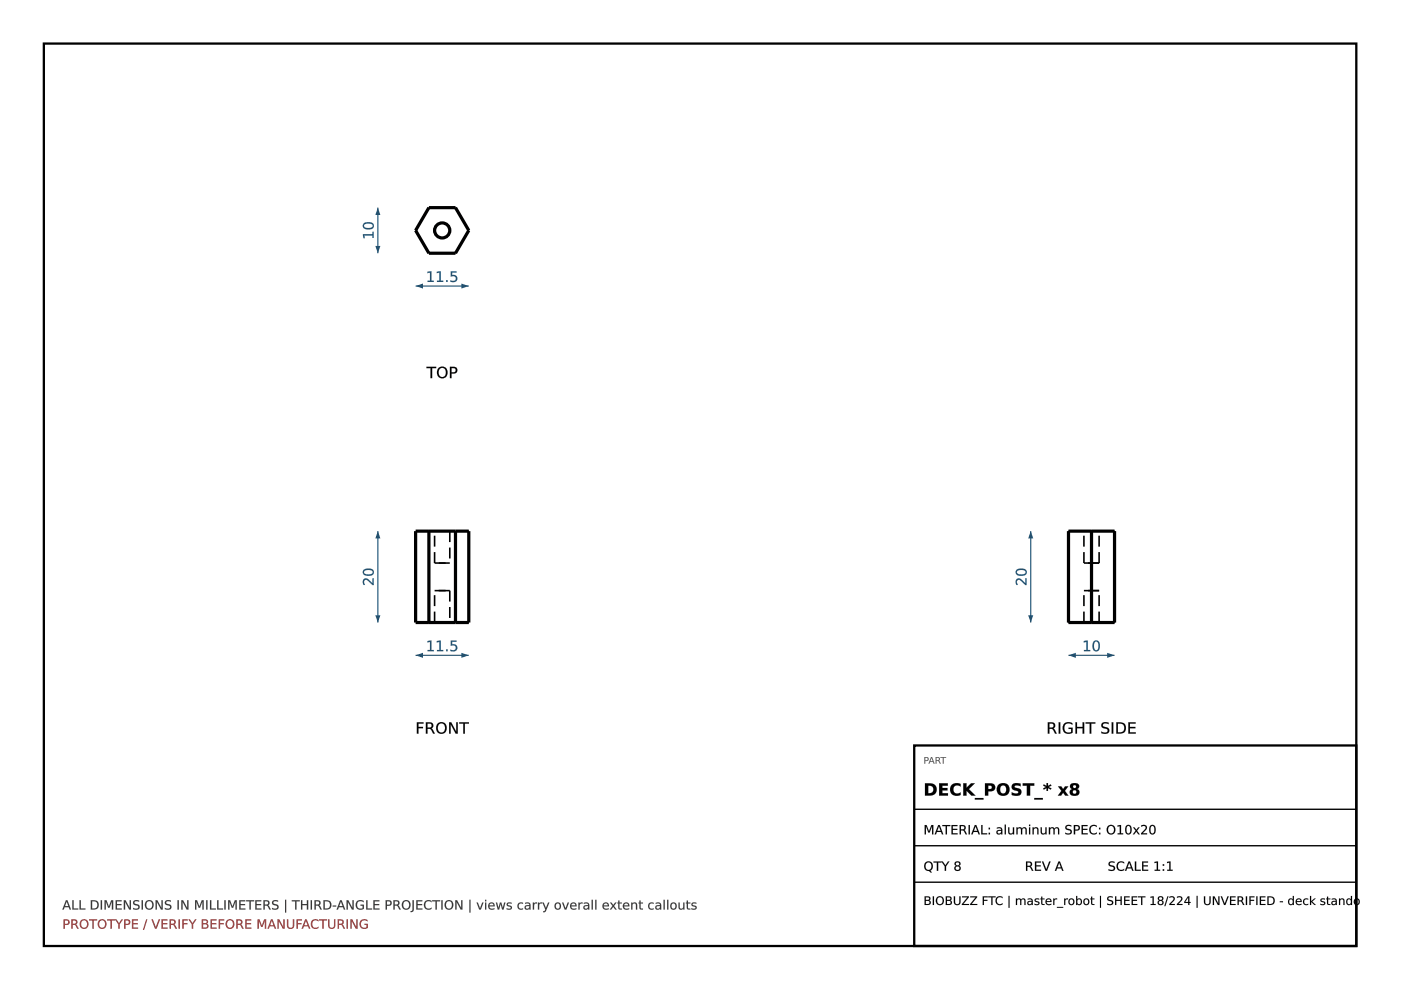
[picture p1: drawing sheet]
<svg xmlns="http://www.w3.org/2000/svg" width="297mm" height="210mm" viewBox="0 0 297 210" stroke-linecap="round" stroke-linejoin="round" font-family="sans-serif">
<path d="M9.3 9.2h278.3v191.4h-278.3z" fill="none" stroke="#000" stroke-width=".49"/>
<path d="M88.1 112.6h11.3v19.4h-11.3zM90.9 112.6v19.4M96.6 112.6v19.4" fill="none" stroke="#000" stroke-width=".68" stroke-linecap="butt"/>
<g fill="none" stroke="#000" stroke-width=".34" stroke-dasharray="2.3 1.2" stroke-linecap="butt">
<path d="M90.9 112.6v19.4M90.9 112.6h-2.8M92.1 112.6h3.3M92.1 119.4h3.3M92.1 119.4v-6.8M95.4 112.6h-3.3M95.4 112.6v6.8M95.4 119.4h-3.3M96.6 112.6v19.4M96.6 112.6h-5.7M99.4 112.6h-2.8M90.9 132h-2.8"/>
<path d="M92.1 132h3.3M92.1 125.2h3.3M92.1 132v-6.8M95.4 132h-3.3M95.4 125.2h-3.3M95.4 125.2v6.8M96.6 132h-5.7M99.4 132h-2.8"/>
</g>
<path d="M88.1 138.9h11.3" fill="none" stroke="#1a5276" stroke-width=".24"/>
<g fill="#1a5276">
<path d="M88.1 138.9l1.6-.5v1.1z"/>
<path d="M97.8 138.4l1.6 .5-1.6 .6z"/>
<path d="M90.6 135.9l.9-.1v2h.5v.3h-1.3v-.3h.5v-1.7l-.6 .1zM92.6 135.9l.9-.1v2h.5v.3h-1.3v-.3h.5v-1.7l-.6 .1zM94.6 137.7h.3v.4h-.3zM95.6 135.8h1.2v.3h-.9v.5a.81 .81 0 0 1 1.1 .8 .81 .81 0 0 1-1.2 .7l-.3-.1v-.3a.61 .61 0 0 0 .9 .1 .61 .61 0 0 0 0-.9l-.8 .1z"/>
<path d="M90.6 135.9l.9-.1v2h.5v.3h-1.4v-.3h.6v-1.7l-.6 .1zM90.6 135.9v.3l.6-.1v1.7h-.5v.3h1.3v-.3h-.5v-2zM92.6 135.9l.9-.1v2h.5v.3h-1.4v-.3h.6v-1.7l-.6 .1zM92.6 135.9v.3l.6-.1v1.7h-.5v.3h1.3v-.3h-.6l.1-2zM94.6 137.7h.3v.4h-.3zM94.6 137.7v.4h.3v-.4zM95.6 135.8h1.2v.3h-.9v.5a.82 .82 0 0 1 1.1 .8 .82 .82 0 0 1-1.2 .7l-.3-.1v-.3a.59 .59 0 0 0 .9 .1 .59 .59 0 0 0 0-.9l-.8 .1zM95.6 135.8v1.2a.62 .62 0 0 1 .9-.1 .62 .62 0 0 1 0 .9 .62 .62 0 0 1-.9 0l-.1-.1v.3a.87 .87 0 0 0 1.1-.1 .87 .87 0 0 0 .1-1.1l-.3-.2h-.6v-.5h1v-.3z"/>
</g>
<path d="M80.1 112.6v19.4" fill="none" stroke="#1a5276" stroke-width=".24"/>
<g fill="#1a5276">
<path d="M80.1 112.6l.6 1.6h-1.1z"/>
<path d="M79.6 130.4h1.1l-.6 1.6z"/>
<path d="M77.1 122.8a.97 .97 0 0 1 1.4 .5l.5 .4v-1.1h.2v1.4h-.2l-.5-.4a.99 .99 0 0 0-1.2-.5l-.1 .4 .2 .5h-.3l-.2-.6zM77.3 121.1l-.1 .2a1.17 1.17 0 0 0 1.8 0 1.26 1.26 0 0 0-1.7-.2zM77.1 120.9a1.58 1.58 0 0 1 2.1 .2l.1 .2a1.24 1.24 0 0 1-1.8 .7l-.5-.4z"/>
<path d="M77.1 122.8a1.2 1.2 0 0 1 1.7 .6l.2 .3v-1.1h.3v1.4a.61 .61 0 0 1-.8-.4 .98 .98 0 0 0-1.2-.5l-.1 .3 .2 .6a.63 .63 0 0 1-.6-.4 .63 .63 0 0 1 .2-.6zM77.1 122.8l-.1 .9 .1 .3h.3a.57 .57 0 0 1-.2-.8 .57 .57 0 0 1 .9 0l.9 .8h.2v-1.4h-.2v1.1l-1.2-1h-.4zM77.3 121.1l-.1 .2a1.16 1.16 0 0 0 1.8 0 1.25 1.25 0 0 0-1.7-.2zM77.3 121a1.27 1.27 0 0 1 1.8 .3 1.17 1.17 0 0 1-2 0zM77 120.9a1.59 1.59 0 0 1 2.3 .2v.2a1.25 1.25 0 0 1-1.9 .7l-.5-.4zM77.1 120.9a.83 .83 0 0 0 .1 1 .83 .83 0 0 0 .9 .2 .8 .8 0 0 0 1-.3 .8 .8 0 0 0-.1-1l-1.3-.2z"/>
</g>
<g fill="#000">
<path d="M88.4 153.1h1.4v.3h-1.1v.7h1v.3h-1v1.1h-.3zM90.3 153.1h.7a.67 .67 0 0 1 .8 .5 .67 .67 0 0 1-.3 .8l.7 1.1h-.4l-.4-.8-.4-.2h-.4v1h-.3zM90.6 153.4v.9h.4a.43 .43 0 0 0 .5-.5 .43 .43 0 0 0-.5-.4zM93 153.6a.95 .95 0 0 0-.1 1.2 .95 .95 0 0 0 1.1 .4 .96 .96 0 0 0 .4-1.2 .96 .96 0 0 0-1.2-.5zM92.4 154.3a1.2 1.2 0 0 1 2.4 0 1.2 1.2 0 0 1-2.4 0zM95.2 153.1h.5l1 2.1v-2.1h.4v2.4h-.5l-1.1-2v2h-.3zM97.4 153.1h2v.3h-.8v2.1h-.4v-2.1h-.8z"/>
<path d="M88.4 153.1h1.4v.3h-1.1v.7h1v.3h-1v1.2h-.3zM88.4 153.1v2.4h.3v-1.1h1v-.3h-1v-.7h1.1v-.3zM90.3 153.1h.7a.69 .69 0 0 1 .9 .5 .69 .69 0 0 1-.4 .8l.3 .3 .4 .9h-.4l-.5-1-.7-.1v1.1h-.3zM90.3 153.1v2.4h.3v-1l.7 .1 .5 .9h.4l-.5-.8-.3-.3a.65 .65 0 0 0 .4-.8 .65 .65 0 0 0-.8-.4zM90.6 153.4v.9l.4-.1a.41 .41 0 0 0 .5-.4 .41 .41 0 0 0-.5-.4zM90.6 153.4a.72 .72 0 0 1 .9 .2v.2a.42 .42 0 0 1-.5 .5h-.4zM93 153.6a.93 .93 0 0 0-.1 1.2 .93 .93 0 0 0 1.1 .4 .95 .95 0 0 0 .3-1.2 .95 .95 0 0 0-1.1-.5zM93 153.6a.85 .85 0 0 1 1.1-.1 .85 .85 0 0 1 .3 1.1 .79 .79 0 0 1-1 .7 .79 .79 0 0 1-.6-1zM92.4 154.3a1.22 1.22 0 0 1 2.4 0 1.22 1.22 0 0 1-2.4 0zM92.4 154.3a1.2 1.2 0 0 0 2.4 0 1.2 1.2 0 0 0-2.4 0zM95.2 153.1h.5l1 2.1v-2.1h.4v2.5h-.5l-1.1-2.1 .1 2.1h-.4zM95.2 153.1v2.4h.3l.1-2 1 2h.5v-2.4h-.4v2.1l-1-2.1zM97.4 153.1h2v.3h-.8v2.2h-.4v-2.2h-.8zM97.4 153.1v.3h.8v2.1h.4l-.1-2.1h.9v-.3z"/>
</g>
<g fill="none" stroke="#000" stroke-width=".68" stroke-linecap="butt">
<path d="M90.9 44h5.7l2.8 4.9-2.8 4.8h-5.7l-2.8-4.8z"/>
<circle cx="93.8" cy="48.9" r="1.6"/>
</g>
<g fill="none" stroke="#000" stroke-width=".34" stroke-dasharray="2.3 1.2" stroke-linecap="butt">
<path d="M88.1 48.9l2.8-4.9M90.9 44h5.7M90.9 53.7l-2.8-4.8M96.6 44l2.8 4.9M96.6 53.7h-5.7M99.4 48.9l-2.8 4.8"/>
<circle cx="93.8" cy="48.9" r="1.6"/>
</g>
<path d="M88.1 60.6h11.3" fill="none" stroke="#1a5276" stroke-width=".24"/>
<g fill="#1a5276">
<path d="M88.1 60.6l1.6-.5v1.1z"/>
<path d="M97.8 60.1l1.6 .5-1.6 .6z"/>
<path d="M90.6 57.6l.9-.1v2h.5v.3h-1.3v-.3h.5v-1.7l-.6 .1zM92.6 57.6l.9-.1v2h.5v.3h-1.3v-.3h.5v-1.7l-.6 .1zM94.6 59.4h.3v.4h-.3zM95.6 57.5h1.2v.3h-.9v.5a.81 .81 0 0 1 1.1 .8 .81 .81 0 0 1-1.2 .7l-.3-.1v-.3a.61 .61 0 0 0 .9 .1 .61 .61 0 0 0 0-.9l-.8 .1z"/>
<path d="M90.6 57.6l.9-.1v2h.5v.3h-1.4v-.3h.6v-1.7l-.6 .1zM90.6 57.6v.3l.6-.1v1.7h-.5v.3h1.3v-.3h-.5v-2zM92.6 57.6l.9-.1v2h.5v.3h-1.4v-.3h.6v-1.7l-.6 .1zM92.6 57.6v.3l.6-.1v1.7h-.5v.3h1.3v-.3h-.6l.1-2zM94.6 59.4h.3v.4h-.3zM94.6 59.4v.4h.3v-.4zM95.6 57.5h1.2v.3h-.9v.5a.82 .82 0 0 1 1.1 .8 .82 .82 0 0 1-1.2 .7l-.3-.1v-.3a.59 .59 0 0 0 .9 .1 .59 .59 0 0 0 0-.9l-.8 .1zM95.6 57.5v1.2a.62 .62 0 0 1 .9-.1 .62 .62 0 0 1 0 .9 .62 .62 0 0 1-.9 0l-.1-.1v.3a.87 .87 0 0 0 1.1-.1 .87 .87 0 0 0 .1-1.1l-.3-.2-.6 .1v-.6h1v-.3z"/>
</g>
<path d="M80.1 44v9.7" fill="none" stroke="#1a5276" stroke-width=".24"/>
<g fill="#1a5276">
<path d="M80.1 44l.6 1.6h-1.1z"/>
<path d="M79.6 52.1h1.1l-.6 1.6z"/>
<path d="M77 49.6h2v-.5h.2v1.3h-.2v-.5h-1.8l.1 .6h-.2zM77.3 47.6l-.1 .3a1.17 1.17 0 0 0 1.8 0 1.26 1.26 0 0 0-1.7-.3zM77.1 47.4a1.58 1.58 0 0 1 2.1 .2l.1 .3a1.24 1.24 0 0 1-1.8 .7l-.5-.5z"/>
<path d="M76.9 49.6h2.1v-.5h.3v1.4h-.3v-.6h-1.7l.1 .6h-.3zM77 49.6l.1 .9h.2l-.1-.6h1.8v.5h.2v-1.3h-.2v.6zM77.3 47.6l-.1 .3a1.16 1.16 0 0 0 1.8 0 1.25 1.25 0 0 0-1.7-.3zM77.3 47.6a1.27 1.27 0 0 1 1.8 .3 1.17 1.17 0 0 1-2 0zM77 47.4a1.59 1.59 0 0 1 2.3 .2v.3a1.25 1.25 0 0 1-1.9 .7l-.5-.5zM77.1 47.5a.83 .83 0 0 0 .1 .9 .83 .83 0 0 0 .9 .2 .8 .8 0 0 0 1-.3 .8 .8 0 0 0-.1-1l-1.3-.2z"/>
</g>
<g fill="#000">
<path d="M90.4 77.8h2.1v.2h-.9v2.2h-.3v-2.2h-.9zM93.2 78.3a.95 .95 0 0 0-.1 1.1 .95 .95 0 0 0 1.1 .4 .96 .96 0 0 0 .3-1.2 .96 .96 0 0 0-1.1-.5zM92.6 78.9a1.2 1.2 0 0 1 2.4 0 1.2 1.2 0 0 1-2.4 0zM95.7 78v.9h.4a.45 .45 0 0 0 .5-.4 .45 .45 0 0 0-.5-.5zM95.4 77.8h.7a.72 .72 0 0 1 .9 .7 .72 .72 0 0 1-.9 .7h-.4v1h-.3z"/>
<path d="M90.4 77.8h2.1v.3l-.9-.1v2.2h-.3v-2.2l-.9 .1zM90.4 77.8v.2h.9v2.2h.3v-2.2h.9v-.2zM93.2 78.3a.93 .93 0 0 0-.1 1.1 .93 .93 0 0 0 1.1 .4 .95 .95 0 0 0 .3-1.2 .95 .95 0 0 0-1.1-.5zM93.2 78.2a.85 .85 0 0 1 1.1 0 .85 .85 0 0 1 .2 1.1 .79 .79 0 0 1-.9 .7 .79 .79 0 0 1-.6-1zM92.5 78.9a1.25 1.25 0 0 1 2.5 0 1.25 1.25 0 0 1-2.5 0zM92.6 78.9a1.2 1.2 0 0 0 2.4 0 1.2 1.2 0 0 0-2.4 0zM95.7 78v.9h.4a.43 .43 0 0 0 .5-.4 .43 .43 0 0 0-.5-.4zM95.7 78h.4a.47 .47 0 0 1 .5 .5 .47 .47 0 0 1-.5 .5h-.4zM95.4 77.8h.7a.74 .74 0 0 1 .9 .7 .74 .74 0 0 1-.9 .7h-.4v1h-.3zM95.4 77.8v2.4h.3v-1a.85 .85 0 0 0 1.2-.9l-.3-.4z"/>
</g>
<path d="M226.5 112.6h9.8v19.4h-9.8zM231.4 112.6v19.4" fill="none" stroke="#000" stroke-width=".68" stroke-linecap="butt"/>
<g fill="none" stroke="#000" stroke-width=".34" stroke-dasharray="2.3 1.2" stroke-linecap="butt">
<path d="M226.5 112.6v19.4M229.8 112.6h4.1M229.8 119.4h1.6M229.8 119.4v-6.8M231.4 112.6h-4.9M231.4 112.6h-1.6M231.4 112.6v19.4M231.4 119.4h1.6M233 112.6h-1.6M233 119.4h-3.2M233 119.4v-6.8M236.3 112.6v19.4"/>
<path d="M236.3 112.6h-4.9M229.8 132h4.1M229.8 125.2h1.6M229.8 132v-6.8M231.4 132h-4.9M231.4 132h-1.6M231.4 125.2h1.6M233 132h-1.6M233 125.2h-3.2M233 132v-6.8M236.3 132h-4.9"/>
</g>
<path d="M226.5 138.9h9.8" fill="none" stroke="#1a5276" stroke-width=".24"/>
<g fill="#1a5276">
<path d="M226.5 138.9l1.6-.5v1.1z"/>
<path d="M234.7 138.4l1.6 .5-1.6 .6z"/>
<path d="M229.8 135.9l.8-.1v2h.5v.3h-1.3v-.3h.5v-1.7l-.5 .1zM232.2 136.1a1.23 1.23 0 0 0 .2 1.8 1.14 1.14 0 0 0 0-1.9zM232 135.9a.85 .85 0 0 1 1 .1 .85 .85 0 0 1 .2 .9 .85 .85 0 0 1-.8 1.2 .85 .85 0 0 1-.8-1.2l.1-.6z"/>
<path d="M229.8 135.9l.8-.1v2h.6v.3h-1.4v-.3h.5v-1.7l-.5 .1zM229.8 135.9v.3l.5-.1v1.7h-.5v.3h1.3v-.3h-.5v-2zM232.2 136.1a1.22 1.22 0 0 0 .2 1.8 1.13 1.13 0 0 0 0-1.9zM232.1 136.1a.59 .59 0 0 1 .7 .1 .59 .59 0 0 1 .1 .7 .59 .59 0 0 1-.1 .8 .59 .59 0 0 1-.7 .1 1.71 1.71 0 0 1 0-1.7zM232 135.9a.86 .86 0 0 1 1 .1 .86 .86 0 0 1 .2 .9 .86 .86 0 0 1-.8 1.2 .86 .86 0 0 1-.8-1.2l.1-.6zM232 135.9a1.53 1.53 0 0 0 .2 2.2h.2a1.2 1.2 0 0 0 .7-1.8l-.5-.5z"/>
</g>
<path d="M218.5 112.6v19.4" fill="none" stroke="#1a5276" stroke-width=".24"/>
<g fill="#1a5276">
<path d="M218.5 112.6l.6 1.6h-1.1z"/>
<path d="M218 130.4h1.1l-.6 1.6z"/>
<path d="M215.5 122.8a.97 .97 0 0 1 1.5 .5l.4 .4v-1.1h.3v1.4h-.3l-.5-.4a.99 .99 0 0 0-1.2-.5l-.1 .4 .2 .5h-.3l-.2-.6zM215.7 121.1l-.1 .2a1.17 1.17 0 0 0 1.9 0 1.26 1.26 0 0 0-1.8-.2zM215.5 120.9a1.58 1.58 0 0 1 2.2 .2v.2a1.24 1.24 0 0 1-1.8 .7l-.5-.4z"/>
<path d="M215.5 122.8a1.2 1.2 0 0 1 1.7 .6l.2 .3v-1.1h.3v1.4a.61 .61 0 0 1-.8-.4 .98 .98 0 0 0-1.2-.5l-.1 .3 .2 .6a.63 .63 0 0 1-.5-.4 .63 .63 0 0 1 .1-.6zM215.5 122.8l-.1 .9 .1 .3h.3a.57 .57 0 0 1-.2-.8 .57 .57 0 0 1 .9 0l.9 .8h.3v-1.4h-.3v1.1l-1.2-1h-.4zM215.7 121.1l-.1 .2a1.16 1.16 0 0 0 1.8 0 1.25 1.25 0 0 0-1.7-.2zM215.7 121a1.27 1.27 0 0 1 1.8 .3 1.17 1.17 0 0 1-1.9 0zM215.5 120.9a1.59 1.59 0 0 1 2.2 .2v.2a1.25 1.25 0 0 1-1.8 .7l-.5-.4zM215.5 120.9a.83 .83 0 0 0 .1 1 .83 .83 0 0 0 .9 .2 .8 .8 0 0 0 1-.3 .8 .8 0 0 0-.1-1l-1.2-.2z"/>
</g>
<g fill="#000">
<path d="M222.2 153.1h.7a.67 .67 0 0 1 .8 .5 .67 .67 0 0 1-.4 .8l.7 1.1h-.3l-.4-.8-.5-.2h-.3v1h-.3zM222.5 153.4v.9h.4a.43 .43 0 0 0 .5-.5 .43 .43 0 0 0-.5-.4zM224.5 153.1h.3v2.4h-.3zM225.6 153.4a1.51 1.51 0 0 1 1.8-.1v.4a.99 .99 0 0 0-1.4-.1 .99 .99 0 0 0-.2 1.3 .99 .99 0 0 0 1.3 .3v-.6h-.5v-.3h.8v1a1.3 1.3 0 0 1-1.8-.1 1.3 1.3 0 0 1 0-1.8zM228 153.1h.3v1h1.2v-1h.4v2.4h-.4v-1.1h-1.2v1.1h-.3zM230.2 153.1h2v.3h-.8v2.1h-.4v-2.1h-.8zM233.7 153.3l1-.2 .3 .1v.3a.82 .82 0 0 0-1.2 .3l.1 .2a1.3 1.3 0 0 1 1.3 .9 1.1 1.1 0 0 1-1.7 .5v-.3a.74 .74 0 0 0 .8 .3 .74 .74 0 0 0 .5-.6l-.1-.2a1.34 1.34 0 0 1-1.2-.8zM235.7 153.1h.3v2.4h-.3zM237 153.4v1.9a1 1 0 0 0 1.4-1 1 1 0 0 0-1.4-.9zM236.7 153.1h.7a1.21 1.21 0 0 1 1.3 1.2 1.21 1.21 0 0 1-1.3 1.2h-.7zM239.2 153.1h1.6v.3h-1.2v.7h1.1v.3h-1.1v.9h1.2v.2h-1.6z"/>
<path d="M222.1 153.1h.8a.69 .69 0 0 1 .8 .5 .69 .69 0 0 1-.4 .8l.3 .3 .5 .9h-.4l-.6-1-.6-.1v1.1h-.4zM222.2 153.1v2.4h.3v-1l.7 .1 .5 .9h.3l-.4-.8-.3-.3a.65 .65 0 0 0 .4-.8 .65 .65 0 0 0-.8-.4zM222.5 153.4v.9l.4-.1a.41 .41 0 0 0 .5-.4 .41 .41 0 0 0-.5-.4zM222.5 153.4a.72 .72 0 0 1 .9 .2v.2a.42 .42 0 0 1-.5 .5h-.4zM224.5 153.1h.3v2.5h-.3zM224.5 153.1v2.4h.3v-2.4zM225.6 153.4a1.5 1.5 0 0 1 1.8-.1v.4a.98 .98 0 0 0-1.4-.1 .98 .98 0 0 0-.2 1.3 .98 .98 0 0 0 1.3 .3v-.6h-.6v-.3h.9v1a1.32 1.32 0 0 1-1.8-.1 1.32 1.32 0 0 1 0-1.8zM225.6 153.4a1.29 1.29 0 0 0 0 1.8 1.29 1.29 0 0 0 1.8 .1v-1h-.8v.3l.5-.1v.7a.99 .99 0 0 1-1.3-.3 .99 .99 0 0 1 .2-1.3 .99 .99 0 0 1 1.4 .1v-.4a1.57 1.57 0 0 0-1.8 .1zM228 153.1h.4v1h1.1v-1h.4v2.5h-.4v-1.2h-1.2l.1 1.2h-.4zM228 153.1v2.4h.3v-1.1h1.3l-.1 1.1h.4v-2.4h-.4l.1 1h-1.3v-1zM230.2 153.1h2v.3h-.8v2.2h-.4v-2.2h-.8zM230.2 153.1v.3h.9l-.1 2.1h.4v-2.1h.8v-.3zM233.7 153.3l.4-.2 .8 .1h.2v.4a.87 .87 0 0 0-1.3 .2l.1 .2 .6 .2a.76 .76 0 0 1 .7 .9 .76 .76 0 0 1-1.1 .5l-.6-.1v-.4a.72 .72 0 0 0 .8 .3 .72 .72 0 0 0 .5-.6l-.4-.3a.72 .72 0 0 1-.8-.4 .72 .72 0 0 1 .1-.8zM233.7 153.3a.64 .64 0 0 0-.1 .7 .64 .64 0 0 0 .6 .4 .5 .5 0 0 1 .7 .6 .5 .5 0 0 1-.8 .3l-.6-.2v.3a1.09 1.09 0 0 0 1.7-.5 .82 .82 0 0 0-.9-.7l-.3-.1a.44 .44 0 0 1-.1-.6 .44 .44 0 0 1 .6-.1l.6 .1-.1-.3h-.3zM235.7 153.1h.3v2.5h-.3zM235.7 153.1v2.4h.3v-2.4zM237 153.4v1.9a.98 .98 0 0 0 1.4-1 .98 .98 0 0 0-1.4-.9zM237 153.4a1.01 1.01 0 0 1 1.4 .9 1.01 1.01 0 0 1-1.4 1zM236.7 153.1a1.7 1.7 0 0 1 2 .7 1.21 1.21 0 0 1-.1 1.3 1.21 1.21 0 0 1-1.2 .5h-.7zM236.7 153.1v2.4h.7a1.19 1.19 0 0 0 1.3-1.2 1.19 1.19 0 0 0-1.3-1.1zM239.2 153.1h1.6v.3h-1.2v.7h1.1v.3h-1.1v.9h1.2v.3h-1.6zM239.2 153.1v2.4h1.6v-.2h-1.3v-.9h1.2v-.3h-1.2v-.7h1.3v-.3z"/>
</g>
<g fill="#333">
<path d="M14.1 191.1l-.3 1h.7zM14 190.9h.3l.8 1.9h-.3l-.2-.5h-.9l-.2 .5h-.3zM15.3 190.9h.3v1.7h1v.2h-1.3zM16.9 190.9h.2v1.7h1v.2h-1.2zM19.5 191.1v1.5a.82 .82 0 0 0 1.1-.7 .82 .82 0 0 0-1.1-.8zM19.3 190.9h.5a.99 .99 0 0 1 1.1 1 .99 .99 0 0 1-1.1 .9h-.5zM21.4 190.9h.2v1.9h-.2zM22.2 190.9h.4l.5 1.3 .5-1.3h.4v1.9h-.3v-1.7l-.5 1.4h-.3l-.5-1.4v1.7h-.2zM24.5 190.9h1.3v.2h-1v.6h.9v.2h-.9v.7h1v.2h-1.3zM26.3 190.9h.3l.9 1.6v-1.6h.3v1.9h-.4l-.9-1.6v1.6h-.2zM28.4 191l.8-.1h.3v.3a.51 .51 0 0 0-.6-.2 .51 .51 0 0 0-.3 .6 .96 .96 0 0 1 1 .9 1 1 0 0 1-1.4 .3v-.3a.64 .64 0 0 0 1.1-.3l-.1-.1a.97 .97 0 0 1-1-.9zM30 190.9h.3v1.9h-.3zM31.2 191.3a.78 .78 0 0 0-.1 .9 .78 .78 0 0 0 .9 .4 .76 .76 0 0 0 .3-1.1 .76 .76 0 0 0-1.1-.2zM30.7 191.8a.99 .99 0 0 1 1.9 0 .99 .99 0 0 1-1.9 0zM33 190.9h.4l.8 1.6v-1.6h.3v1.9h-.4l-.8-1.6v1.6h-.3zM35.1 191l.8-.1h.3v.3a.51 .51 0 0 0-.6-.2 .51 .51 0 0 0-.3 .6 .96 .96 0 0 1 1 .9 1 1 0 0 1-1.3 .3v-.3a.64 .64 0 0 0 1-.3v-.1a.97 .97 0 0 1-1-.9zM37.6 190.9h.3v1.9h-.3zM38.4 190.9h.4l.9 1.6v-1.6h.3v1.9h-.4l-.9-1.6v1.6h-.3zM41.4 190.9h.4l.5 1.3 .5-1.3h.4v1.9h-.3v-1.7l-.5 1.4h-.3l-.5-1.4v1.7h-.2zM43.7 190.9h.3v1.9h-.3zM44.5 190.9h.3v1.7h1v.2h-1.3zM46 190.9h.3v1.7h1v.2h-1.3zM47.6 190.9h.2v1.9h-.2zM48.4 190.9h.4l.5 1.3 .5-1.3h.4v1.9h-.3v-1.7l-.5 1.4h-.2l-.6-1.4v1.7h-.2zM50.7 190.9h1.3v.2h-1v.6h1v.2h-1v.7h1v.2h-1.3zM52.2 190.9h1.7v.2h-.7v1.7h-.3v-1.7h-.7zM54.1 190.9h1.3v.2h-1v.6h.9v.2h-.9v.7h1v.2h-1.3zM55.9 190.9h.6a.55 .55 0 0 1 .6 .3 .55 .55 0 0 1-.3 .7l.6 .9h-.3l-.3-.6-.4-.2h-.3v.8h-.2zM56.1 191.1v.7h.4a.35 .35 0 0 0 .4-.4 .35 .35 0 0 0-.4-.3zM57.9 191l.8-.1h.3v.3a.51 .51 0 0 0-.7-.2 .51 .51 0 0 0-.3 .6 .96 .96 0 0 1 1 .9 1 1 0 0 1-1.3 .3v-.3a.64 .64 0 0 0 1.1-.3l-.1-.1a.97 .97 0 0 1-1-.9zM60.4 190.8h.3v2.7h-.3zM61.9 190.9h1.7v.2h-.7v1.7h-.3v-1.7h-.7zM63.8 190.9h.3v.8h1v-.8h.2v1.9h-.2v-.9h-1v.9h-.3zM65.9 190.9h.2v1.9h-.2zM66.7 190.9h.6a.55 .55 0 0 1 .6 .3 .55 .55 0 0 1-.3 .7l.6 .9h-.3l-.3-.6-.4-.2h-.2v.8h-.3zM67 191.1v.7h.3a.35 .35 0 0 0 .4-.4 .35 .35 0 0 0-.4-.3zM68.9 191.1v1.5a.82 .82 0 0 0 1.1-.7 .82 .82 0 0 0-1.1-.8zM68.6 190.9h.5a.99 .99 0 0 1 1.2 1 .99 .99 0 0 1-1.2 .9h-.5zM70.6 192h.7v.2h-.7zM72.3 191.1l-.4 1h.7zM72.1 190.9h.3l.8 1.9h-.3l-.2-.5h-.9l-.2 .5h-.2zM73.5 190.9h.3l.9 1.6v-1.6h.3v1.9h-.4l-.9-1.6v1.6h-.2zM75.7 191.1l.4-.2 .5-.1 .5 .2v.3a.81 .81 0 0 0-1.1-.1 .81 .81 0 0 0-.2 1.1 .81 .81 0 0 0 1.1 .3v-.6h-.5v-.2h.8v.9a1.07 1.07 0 0 1-1.5-.1 1.07 1.07 0 0 1 0-1.5zM77.6 190.9h.3v1.7h1v.2h-1.3zM79.2 190.9h1.2v.2h-1v.6h1v.2h-1v.7h1.1v.2h-1.3zM82 191.1v.7h.4a.37 .37 0 0 0 .4-.3 .37 .37 0 0 0-.4-.4zM81.8 190.9h.6a.6 .6 0 0 1 .7 .6 .6 .6 0 0 1-.7 .6h-.4v.7h-.2zM83.4 190.9h.6a.55 .55 0 0 1 .7 .3 .55 .55 0 0 1-.3 .7l.6 .9h-.3l-.4-.6-.3-.2h-.3v.8h-.3zM83.7 191.1v.7h.3a.35 .35 0 0 0 .4-.4 .35 .35 0 0 0-.4-.3zM85.7 191.3a.78 .78 0 0 0-.2 .9 .78 .78 0 0 0 1 .4 .76 .76 0 0 0 .2-1.1 .76 .76 0 0 0-1-.2zM85.1 191.8a1 1 0 0 1 2 0 1 1 0 0 1-2 0zM87.5 190.9h.2v2l-.2 .4-.4 .1v-.2l.3-.3zM88.3 190.9h1.2v.2h-1v.6h1v.2h-1v.7h1.1v.2h-1.3zM90.1 191.1l.5-.2 .4-.1 .5 .2v.3a.78 .78 0 0 0-1.1 0 .78 .78 0 0 0 0 1.1 .78 .78 0 0 0 1.1 0v.3a1.04 1.04 0 0 1-1.4-.2 1.04 1.04 0 0 1 0-1.4zM91.6 190.9h1.7v.2h-.7v1.7h-.3v-1.7h-.7zM93.6 190.9h.2v1.9h-.2zM94.7 191.3a.78 .78 0 0 0-.1 .9 .78 .78 0 0 0 .9 .4 .76 .76 0 0 0 .3-1.1 .76 .76 0 0 0-1.1-.2zM94.2 191.8a1 1 0 0 1 2 0 1 1 0 0 1-2 0zM96.5 190.9h.4l.9 1.6v-1.6h.2v1.9h-.3l-.9-1.6v1.6h-.3zM99.5 190.8h.3v2.7h-.3zM101 191.4h.3l.5 1.2 .4-1.2h.3l-.6 1.4h-.3zM102.8 191.4h.3v1.4h-.3zM102.8 190.8h.3v.3h-.3zM103.7 191.5a.69 .69 0 0 1 .8-.1 .69 .69 0 0 1 .4 .8h-1.1a.67 .67 0 0 0 1 .3v.3a.84 .84 0 0 1-1.1-.1 .84 .84 0 0 1 0-1.2zM103.9 191.7l-.1 .3h.8l-.2-.4zM105.1 191.4h.3l.3 1.1 .3-1.1h.3l.3 1.1 .3-1.1h.2l-.3 1.4h-.3l-.4-1.2-.3 1.2h-.3zM107.6 191.4h.8l.1 .2a.41 .41 0 0 0-.5-.1 .41 .41 0 0 0-.3 .4 .61 .61 0 0 1 .6 .2 .61 .61 0 0 1 .1 .7h-.8h-.2v-.3a.53 .53 0 0 0 .9-.1l-.1-.1a.6 .6 0 0 1-.6-.2 .6 .6 0 0 1 0-.7zM109.9 191.5l.7-.2 .3 .1v.3a.58 .58 0 0 0-.8 0 .58 .58 0 0 0 0 .8 .58 .58 0 0 0 .8 .1v.2a.8 .8 0 0 1-1.1-.2 .8 .8 0 0 1 .1-1.1zM111.6 192.2l-.1 .1a.36 .36 0 0 0 .3 .4 .36 .36 0 0 0 .4-.3v-.3zM111.3 191.4a.73 .73 0 0 1 1.2 .6v.8h-.3v-.2a.53 .53 0 0 1-.6 .3 .53 .53 0 0 1-.4-.6 .53 .53 0 0 1 .7-.4h.3a.53 .53 0 0 0-.3-.4 .53 .53 0 0 0-.6 .2zM113 191.4h.2v.2l.2-.2 .5-.1v.3a.44 .44 0 0 0-.5 0 .44 .44 0 0 0-.2 .5v.7h-.2zM114.1 191.4h.2v.2l.2-.2 .4-.1v.3a.44 .44 0 0 0-.4 0 .44 .44 0 0 0-.2 .5v.7h-.2zM115 191.4h.3l.4 1.1 .5-1.1h.3l-.8 1.8-.2 .2h-.4v-.2h.4l.1-.4zM117.9 191.7a.5 .5 0 0 0 0 .7 .5 .5 0 0 0 .7 0 .51 .51 0 0 0 0-.6 .51 .51 0 0 0-.7-.1zM117.5 192.1a.75 .75 0 0 1 1.5 0 .75 .75 0 0 1-1.5 0zM119.2 191.4h.2l.5 1.2 .5-1.2h.2l-.5 1.4h-.4zM121.1 191.5a.69 .69 0 0 1 .8-.1 .69 .69 0 0 1 .3 .8h-1.1a.67 .67 0 0 0 1.1 .3v.3a.84 .84 0 0 1-1.1-.1 .84 .84 0 0 1 0-1.2zM121.3 191.7l-.2 .3h.9l-.2-.4zM122.6 191.4h.3v.2l.2-.2 .4-.1v.3a.44 .44 0 0 0-.4 0 .44 .44 0 0 0-.2 .5v.7h-.3zM124 192.2v.1a.36 .36 0 0 0 .2 .4 .36 .36 0 0 0 .5-.3v-.3zM123.8 191.4a.73 .73 0 0 1 1.1 .6v.8h-.2v-.2a.53 .53 0 0 1-.7 .3 .53 .53 0 0 1-.3-.6 .53 .53 0 0 1 .7-.4h.3a.53 .53 0 0 0-.4-.4 .53 .53 0 0 0-.5 .2zM125.4 190.8h.3v2h-.3zM126.2 190.8h.3v2h-.3zM127.9 191.5a.69 .69 0 0 1 .9-.1 .69 .69 0 0 1 .3 .8h-1.1a.67 .67 0 0 0 1.1 .3v.3a.84 .84 0 0 1-1.2-.1 .84 .84 0 0 1 0-1.2zM128.1 191.7l-.1 .3h.9l-.3-.4zM129.3 191.4h.3l.4 .5 .4-.5h.3l-.5 .7 .5 .7h-.2l-.5-.5-.4 .5h-.3l.6-.7zM131.1 190.9h.2v.5h.5v.2h-.5v.9l.5 .1v.2h-.5l-.2-.2v-1h-.2v-.2h.2zM132.3 191.5a.69 .69 0 0 1 .8-.1 .69 .69 0 0 1 .3 .8h-1.1a.67 .67 0 0 0 1.1 .3v.3a.84 .84 0 0 1-1.1-.1 .84 .84 0 0 1 0-1.2zM132.5 191.7l-.2 .3h.9l-.2-.4zM133.8 191.4h.3v.2a.54 .54 0 0 1 .6-.2 .54 .54 0 0 1 .4 .6v.8h-.3v-.8a.39 .39 0 0 0-.4-.5 .39 .39 0 0 0-.3 .5v.8h-.3zM135.6 190.9h.2v.5h.5v.2h-.5v.9l.5 .1v.2h-.5l-.2-.2v-1h-.2v-.2h.2zM137.6 191.5l.7-.2 .3 .1v.3a.58 .58 0 0 0-.8 0 .58 .58 0 0 0 0 .8 .58 .58 0 0 0 .8 .1v.2a.8 .8 0 0 1-1.1-.2 .8 .8 0 0 1 .1-1.1zM139.3 192.2l-.1 .1a.36 .36 0 0 0 .3 .4 .36 .36 0 0 0 .4-.3v-.3zM139 191.4a.73 .73 0 0 1 1.2 .6v.8h-.3v-.2a.53 .53 0 0 1-.6 .3 .53 .53 0 0 1-.4-.6 .53 .53 0 0 1 .7-.4h.3a.53 .53 0 0 0-.3-.4 .53 .53 0 0 0-.6 .2zM140.7 190.8h.2v2h-.2zM141.5 190.8h.2v2h-.2zM142.5 191.7a.5 .5 0 0 0-.1 .7 .5 .5 0 0 0 .8 0 .51 .51 0 0 0-.1-.6 .51 .51 0 0 0-.6-.1zM142 192.1a.75 .75 0 0 1 1.5 0 .75 .75 0 0 1-1.5 0zM143.9 191.4h.2v.9a.39 .39 0 0 0 .4 .4 .39 .39 0 0 0 .4-.5v-.8h.2v1.4h-.2v-.2a.54 .54 0 0 1-.7 .3 .54 .54 0 0 1-.3-.6zM145.6 190.9h.3v.5h.5v.2h-.5v.9l.5 .1v.2h-.5l-.3-.2v-1h-.2v-.2h.2zM146.7 191.4h.8l.1 .2a.41 .41 0 0 0-.4-.1 .41 .41 0 0 0-.3 .4 .61 .61 0 0 1 .6 .2 .61 .61 0 0 1 .1 .7h-.9h-.1v-.3a.53 .53 0 0 0 .9-.1l-.1-.1a.6 .6 0 0 1-.6-.2 .6 .6 0 0 1-.1-.7z"/>
<path d="M14.1 191.1l-.3 1h.7zM14.1 191.1l.4 1h-.7zM14 190.9h.3l.8 2h-.3l-.2-.6h-.9l-.2 .6h-.3zM14 190.9l-.8 1.9h.3l.2-.5h.9l.2 .5h.3l-.8-1.9zM15.3 190.9h.3v1.7h1v.3h-1.3zM15.3 190.9v1.9h1.3v-.2h-1v-1.7zM16.9 190.9h.2v1.7h1v.3h-1.2zM16.9 190.9v1.9h1.2v-.2h-1v-1.7zM19.5 191.1v1.5a.81 .81 0 0 0 1.1-.7 .81 .81 0 0 0-1.1-.8zM19.5 191.1a.83 .83 0 0 1 1.2 .8 .83 .83 0 0 1-1.2 .7zM19.2 190.9h.6a1.01 1.01 0 0 1 1.1 1 1.01 1.01 0 0 1-1.1 1h-.6zM19.3 190.9v1.9h.5a.98 .98 0 0 0 1.1-.9 .98 .98 0 0 0-1.1-1zM21.3 190.9h.3v2h-.3zM21.4 190.9v1.9h.2v-1.9zM22.2 190.9h.4l.5 1.3 .5-1.3h.4v2h-.3v-1.8l-.5 1.4h-.3l-.5-1.4v1.8h-.2zM22.2 190.9v1.9h.2v-1.7l.5 1.4h.3l.5-1.4v1.7h.3v-1.9h-.4l-.5 1.4-.5-1.4zM24.5 190.9h1.3v.2h-1v.6h1v.2h-1v.7h1v.3h-1.3zM24.5 190.9v1.9h1.3v-.2h-1v-.7h.9v-.2h-.9v-.6h1v-.2zM26.2 190.9h.4l.9 1.6v-1.6h.3v2h-.4l-.9-1.7v1.7h-.3zM26.3 190.9v1.9h.2v-1.6l.9 1.6h.4v-1.9h-.3v1.6l-.9-1.6zM28.4 191l.3-.2a.51 .51 0 0 1 .8 .4 .5 .5 0 0 0-.6-.2 .5 .5 0 0 0-.3 .6l.4 .1a.62 .62 0 0 1 .6 .8 .62 .62 0 0 1-.9 .4l-.5-.1v-.3a.63 .63 0 0 0 1.1-.3l-.4-.2a.59 .59 0 0 1-.6-.3 .59 .59 0 0 1 .1-.7zM28.4 191a.53 .53 0 0 0-.1 .6 .53 .53 0 0 0 .5 .3 .42 .42 0 0 1 .5 .5 .42 .42 0 0 1-.6 .3l-.5-.2v.2a.83 .83 0 0 0 .9 .1 .83 .83 0 0 0 .5-.7l-.3-.3-.7-.2a.52 .52 0 0 1 .3-.6 .52 .52 0 0 1 .6 .2v-.3h-.3zM30 190.9h.3v2h-.3zM30 190.9v1.9h.3v-1.9zM31.2 191.3a.77 .77 0 0 0-.1 .9 .77 .77 0 0 0 .9 .4 .75 .75 0 0 0 .2-1.1 .75 .75 0 0 0-1-.2zM31.2 191.3a.78 .78 0 0 1 1.1 .4 .78 .78 0 0 1-.7 1 .85 .85 0 0 1-.4-1.4zM30.6 191.8a1.05 1.05 0 0 1 2.1 0 1.05 1.05 0 0 1-2.1 0zM30.7 191.8a.98 .98 0 0 0 1.9 0 .98 .98 0 0 0-1.9 0zM33 190.9h.4l.8 1.6v-1.6h.3v2h-.4l-.8-1.7v1.7h-.3zM33 190.9v1.9h.3v-1.6l.8 1.6h.4v-1.9h-.3v1.6l-.8-1.6zM35.1 191l.3-.2a.51 .51 0 0 1 .8 .4 .5 .5 0 0 0-.6-.2 .5 .5 0 0 0-.3 .6l.5 .1a.62 .62 0 0 1 .5 .8 .62 .62 0 0 1-.9 .4l-.5-.1v-.3a.63 .63 0 0 0 1.1-.3l-.3-.2a.59 .59 0 0 1-.7-.3 .59 .59 0 0 1 .1-.7zM35.1 191a.53 .53 0 0 0-.1 .6 .53 .53 0 0 0 .5 .3 .42 .42 0 0 1 .6 .5 .42 .42 0 0 1-.7 .3l-.4-.2v.2a.83 .83 0 0 0 .8 .1 .83 .83 0 0 0 .5-.7l-.2-.3-.8-.2a.52 .52 0 0 1 .3-.6 .52 .52 0 0 1 .6 .2v-.3h-.3zM37.6 190.9h.3v2h-.3zM37.6 190.9v1.9h.3v-1.9zM38.4 190.9h.4l.9 1.6v-1.6h.3v2h-.4l-.9-1.7v1.7h-.3zM38.4 190.9v1.9h.3v-1.6l.9 1.6h.4v-1.9h-.3v1.6l-.9-1.6zM41.3 190.9h.5l.5 1.3 .5-1.3h.4v2h-.3v-1.8l-.5 1.4h-.3l-.5-1.4v1.8h-.3zM41.4 190.9v1.9h.2v-1.7l.5 1.4h.3l.5-1.4v1.7h.3v-1.9h-.4l-.5 1.4-.5-1.4zM43.7 190.9h.3v2h-.3zM43.7 190.9v1.9h.3v-1.9zM44.5 190.9h.3v1.7h1v.3h-1.3zM44.5 190.9v1.9h1.3v-.2h-1v-1.7zM46 190.9h.3v1.7h1v.3h-1.3zM46 190.9v1.9h1.3v-.2h-1v-1.7zM47.6 190.9h.3v2h-.3zM47.6 190.9v1.9h.2v-1.9zM48.4 190.9h.4l.5 1.3 .5-1.3h.4v2h-.3v-1.8l-.5 1.4h-.3l-.5-1.4 .1 1.8h-.3zM48.4 190.9v1.9h.2v-1.7l.6 1.4h.2l.5-1.4v1.7h.3v-1.9h-.4l-.5 1.4-.5-1.4zM50.7 190.9h1.3v.2h-1v.6h1v.2h-1v.7h1v.3h-1.3zM50.7 190.9v1.9h1.3v-.2h-1v-.7h1v-.2h-1v-.6h1v-.2zM52.2 190.9h1.7v.2h-.7v1.8h-.3v-1.8h-.7zM52.2 190.9v.2h.7v1.7h.3l-.1-1.7h.8v-.2zM54.1 190.9h1.3v.2h-1v.6h1v.2h-1v.7h1v.3h-1.3zM54.1 190.9v1.9h1.3v-.2h-1v-.7h.9v-.2h-.9v-.6h1v-.2zM55.8 190.9h.7a.57 .57 0 0 1 .6 .3 .57 .57 0 0 1-.3 .7l.6 1h-.3l-.4-.8-.6-.1v.9h-.3zM55.9 190.9v1.9h.2v-.8l.6 .1 .4 .7h.3l-.6-.9a.54 .54 0 0 0 .3-.6 .54 .54 0 0 0-.6-.4zM56.1 191.1v.7h.4a.34 .34 0 0 0 .3-.4 .34 .34 0 0 0-.3-.3zM56.1 191.1h.4a.37 .37 0 0 1 .4 .3 .37 .37 0 0 1-.4 .4h-.4zM57.8 191l.4-.2a.51 .51 0 0 1 .8 .4h-.1a.5 .5 0 0 0-.6-.2 .5 .5 0 0 0-.3 .6l.5 .1a.62 .62 0 0 1 .6 .8 .62 .62 0 0 1-.9 .4l-.5-.1v-.3a.63 .63 0 0 0 1.1-.3l-.4-.2a.59 .59 0 0 1-.7-.3 .59 .59 0 0 1 .1-.7zM57.9 191a.53 .53 0 0 0-.2 .6 .53 .53 0 0 0 .5 .3 .42 .42 0 0 1 .6 .5 .42 .42 0 0 1-.6 .3l-.5-.2v.2a.83 .83 0 0 0 .9 .1 .83 .83 0 0 0 .4-.7l-.2-.3-.8-.2a.52 .52 0 0 1 .3-.6 .52 .52 0 0 1 .7 .2v-.3h-.3zM60.4 190.8h.3v2.7h-.3zM60.4 190.8v2.7h.3v-2.7zM61.9 190.9h1.7v.2h-.7v1.8h-.3v-1.8h-.7zM61.9 190.9v.2h.7v1.7h.3l-.1-1.7h.8v-.2zM63.8 190.9h.3v.8h1v-.8h.3v2h-.3v-1h-1v1h-.3zM63.8 190.9v1.9h.3v-.9h1v.9h.2v-1.9h-.2v.8h-1v-.8zM65.9 190.9h.3v2h-.3zM65.9 190.9v1.9h.2v-1.9zM66.7 190.9h.6a.57 .57 0 0 1 .7 .3 .57 .57 0 0 1-.4 .7l.7 1h-.4l-.4-.8-.5-.1v.9h-.3zM66.7 190.9v1.9h.3l-.1-.8 .6 .1 .4 .7h.3l-.6-.9a.54 .54 0 0 0 .3-.6 .54 .54 0 0 0-.6-.4zM67 191.1v.7h.3a.34 .34 0 0 0 .4-.4 .34 .34 0 0 0-.4-.3zM66.9 191.1h.4a.37 .37 0 0 1 .4 .3 .37 .37 0 0 1-.4 .4h-.4zM68.9 191.1v1.5a.81 .81 0 0 0 1.1-.7 .81 .81 0 0 0-1.1-.8zM68.8 191.1a.83 .83 0 0 1 1.2 .8 .83 .83 0 0 1-1.2 .7zM68.6 190.9h.5a1.01 1.01 0 0 1 1.2 1 1.01 1.01 0 0 1-1.2 1h-.5zM68.6 190.9v1.9h.5a.98 .98 0 0 0 1.1-.9 .98 .98 0 0 0-1.1-1zM70.5 192h.8v.2h-.8zM70.6 192v.2h.7v-.2zM72.3 191.1l-.4 1h.7zM72.3 191.1l.4 1h-.8zM72.1 190.9h.3l.8 2h-.3l-.2-.6h-.9l-.1 .6h-.4zM72.1 190.9l-.7 1.9h.2l.2-.5h.9l.2 .5h.3l-.8-1.9zM73.5 190.9h.4l.8 1.6v-1.6h.3v2h-.4l-.9-1.7 .1 1.7h-.3zM73.5 190.9v1.9h.2l.1-1.6 .8 1.6h.4v-1.9h-.3v1.6l-.9-1.6zM75.7 191.1a1.24 1.24 0 0 1 1.4-.1v.3a.8 .8 0 0 0-1.1-.1 .8 .8 0 0 0-.2 1.1 .8 .8 0 0 0 1.1 .3v-.6h-.5v-.2h.8v.9a1.09 1.09 0 0 1-1.5-.1 1.09 1.09 0 0 1 0-1.5zM75.7 191.1a1.06 1.06 0 0 0 0 1.5 1.06 1.06 0 0 0 1.4 .1l.1-.9h-.8v.2h.5v.6a.82 .82 0 0 1-1.1-.3 .82 .82 0 0 1 .2-1.1 .82 .82 0 0 1 1.1 .1v-.3a1.29 1.29 0 0 0-1.4 .1zM77.6 190.9h.3v1.7h1v.3h-1.3zM77.6 190.9v1.9h1.3v-.2h-1v-1.7zM79.2 190.9h1.2v.2h-1v.6h1v.2h-1v.7h1.1v.3h-1.3zM79.2 190.9v1.9h1.3v-.2h-1.1v-.7h1v-.2h-1v-.6h1v-.2zM82 191.1v.7h.4a.36 .36 0 0 0 .4-.3 .36 .36 0 0 0-.4-.4zM82 191.1h.4a.38 .38 0 0 1 .4 .4 .38 .38 0 0 1-.4 .3h-.4zM81.8 190.9h.6a.61 .61 0 0 1 .7 .6 .61 .61 0 0 1-.7 .6h-.4v.8h-.2zM81.8 190.9v1.9h.2v-.8a.67 .67 0 0 0 .9-.1 .67 .67 0 0 0 0-.9zM83.4 190.9h.6a.57 .57 0 0 1 .7 .3 .57 .57 0 0 1-.3 .7l.6 1h-.3l-.5-.8-.5-.1v.9h-.3zM83.4 190.9v1.9h.3v-.8l.5 .1 .5 .7h.3l-.7-.9a.54 .54 0 0 0 .4-.6 .54 .54 0 0 0-.7-.4zM83.7 191.1v.7h.3a.34 .34 0 0 0 .4-.4 .34 .34 0 0 0-.4-.3zM83.7 191.1h.3a.37 .37 0 0 1 .4 .3 .37 .37 0 0 1-.4 .4h-.3zM85.7 191.3a.77 .77 0 0 0-.2 .9 .77 .77 0 0 0 1 .4 .75 .75 0 0 0 .2-1.1 .75 .75 0 0 0-1-.2zM85.6 191.3a.78 .78 0 0 1 1.2 .4 .78 .78 0 0 1-.7 1 .85 .85 0 0 1-.5-1.4zM85.1 191.8a1.01 1.01 0 0 1 2 0 1.01 1.01 0 0 1-2 0zM85.1 191.8a1 1 0 0 0 2 0 1 1 0 0 0-2 0zM87.4 190.9h.3v1.8a.56 .56 0 0 1-.7 .7v-.3l.4-.2zM87.5 190.9v2l-.2 .3h-.2v.2l.4-.1 .2-.4v-2zM88.3 190.9h1.2v.2h-1v.6h1v.2h-1v.7h1.1v.3h-1.3zM88.3 190.9v1.9h1.3v-.2h-1.1v-.7h1v-.2h-1v-.6h1v-.2zM90.1 191.1a1.11 1.11 0 0 1 1.4-.1v.3a.76 .76 0 0 0-1.1 0 .76 .76 0 0 0 0 1.1 .76 .76 0 0 0 1.1 0 .59 .59 0 0 1-.9 .5 1.1 1.1 0 0 1-.5-1.8zM90.2 191.1a1.03 1.03 0 0 0-.1 1.4 1.03 1.03 0 0 0 1.4 .2v-.3a.78 .78 0 0 1-1.1 0 .78 .78 0 0 1 0-1.1 .78 .78 0 0 1 1.1 0v-.3a1.14 1.14 0 0 0-1.3 .1zM91.6 190.9h1.7v.2h-.7v1.8h-.3v-1.8h-.7zM91.6 190.9v.2h.7v1.7h.3v-1.7h.7v-.2zM93.6 190.9h.3v2h-.3zM93.6 190.9v1.9h.2v-1.9zM94.7 191.3a.77 .77 0 0 0-.1 .9 .77 .77 0 0 0 .9 .4 .75 .75 0 0 0 .3-1.1 .75 .75 0 0 0-1.1-.2zM94.7 191.3a.78 .78 0 0 1 1.2 .4 .78 .78 0 0 1-.7 1 .85 .85 0 0 1-.5-1.4zM94.2 191.8a1.01 1.01 0 0 1 2 0 1.01 1.01 0 0 1-2 0zM94.2 191.8a1 1 0 0 0 2 0 1 1 0 0 0-2 0zM96.5 190.9h.4l.9 1.6v-1.6h.3v2h-.4l-.9-1.7v1.7h-.3zM96.5 190.9v1.9h.3v-1.6l.9 1.6h.3v-1.9h-.2v1.6l-.9-1.6zM99.5 190.8h.3v2.7h-.3zM99.5 190.8v2.7h.3v-2.7zM101 191.4h.3l.5 1.2 .4-1.2h.3l-.5 1.5h-.4zM101 191.4l.6 1.4h.3l.6-1.4h-.3l-.4 1.2-.5-1.2zM102.8 191.4h.3v1.5h-.3zM102.8 191.4v1.4h.3v-1.4zM102.8 190.8h.3v.3h-.3zM102.8 190.8v.3h.3v-.3zM103.7 191.5a.7 .7 0 0 1 .8-.1 .7 .7 0 0 1 .4 .8h-1.1a.67 .67 0 0 0 1 .3 .5 .5 0 0 1-.8 .4 .82 .82 0 0 1-.3-1.4zM103.7 191.6a.82 .82 0 0 0 0 1.1 .82 .82 0 0 0 1.1 .1v-.3a.66 .66 0 0 1-1.1-.3h1.2a.68 .68 0 0 0-.4-.8 .68 .68 0 0 0-.8 .2zM103.9 191.7l-.1 .3h.8l-.2-.4zM103.9 191.6a.43 .43 0 0 1 .5-.1 .43 .43 0 0 1 .2 .5h-.9zM105.1 191.4h.3l.3 1.1 .3-1.1h.3l.3 1.1 .3-1.1h.3l-.4 1.5h-.3l-.4-1.3-.3 1.3h-.3zM105.1 191.4l.4 1.4h.3l.3-1.2 .4 1.2h.3l.3-1.4h-.2l-.3 1.2-.3-1.2h-.3l-.3 1.2-.3-1.2zM107.6 191.4l.2-.1a.41 .41 0 0 1 .5 0 .41 .41 0 0 1 .2 .4 .4 .4 0 0 0-.5-.2 .4 .4 0 0 0-.3 .4l.4 .1a.49 .49 0 0 1 .4 .6 .49 .49 0 0 1-.7 .3l-.4-.1v-.3a.52 .52 0 0 0 .9-.1l-.8-.4-.1-.2zM107.6 191.5a.43 .43 0 0 0-.1 .5 .43 .43 0 0 0 .4 .2l.3 .1a.34 .34 0 0 1-.1 .4 .34 .34 0 0 1-.4 0l-.3-.2v.3a.69 .69 0 0 0 1.1-.5l-.8-.5a.5 .5 0 0 1 .8-.2v-.2zM109.9 191.5l.3-.2a.4 .4 0 0 1 .5 0 .4 .4 0 0 1 .2 .4 .56 .56 0 0 0-.8 0 .56 .56 0 0 0 0 .8 .56 .56 0 0 0 .8 0v.1a.58 .58 0 0 1-.6 .4 .58 .58 0 0 1-.5-.5l-.1-.6zM109.9 191.5a.79 .79 0 0 0 0 1.1 .79 .79 0 0 0 1 .2v-.2a.58 .58 0 0 1-.8-.1 .58 .58 0 0 1 0-.8 .58 .58 0 0 1 .8 0v-.3l-.3-.1zM111.6 192.2l-.1 .1a.35 .35 0 0 0 .3 .4 .35 .35 0 0 0 .4-.3v-.3zM111.6 192.2l.6-.1a.4 .4 0 0 1-.2 .6 .4 .4 0 0 1-.5-.4zM111.3 191.4a.74 .74 0 0 1 1.2 .6v.9h-.3v-.3a.53 .53 0 0 1-.6 .3 .53 .53 0 0 1-.4-.7 .53 .53 0 0 1 .7-.3h.3a.53 .53 0 0 0-.9-.2zM111.3 191.4v.3a.56 .56 0 0 1 1 .2 .63 .63 0 0 0-.8 .1 .63 .63 0 0 0-.1 .7l.5 .2 .4-.3-.1 .2h.3v-.8a.71 .71 0 0 0-1.2-.6zM113 191.4h.2v.2l.2-.2 .5-.1-.1 .3a.43 .43 0 0 0-.4 0 .43 .43 0 0 0-.2 .5v.8h-.2zM113 191.4v1.4h.2v-.7a.43 .43 0 0 1 .2-.5 .43 .43 0 0 1 .5 0v-.3l-.5 .1-.2 .2v-.2zM114 191.4h.3v.2l.2-.2 .4-.1v.3a.43 .43 0 0 0-.4 0 .43 .43 0 0 0-.2 .5v.8h-.3zM114.1 191.4v1.4h.2v-.7a.43 .43 0 0 1 .2-.5 .43 .43 0 0 1 .4 0v-.3l-.4 .1-.2 .2v-.2zM115 191.4h.3l.4 1.1 .5-1.1h.3l-.7 1.6a.51 .51 0 0 1-.7 .4v-.2l.3-.1 .2-.3zM115 191.4l.6 1.4-.1 .4h-.4v.2h.4l.2-.2 .8-1.8h-.3l-.5 1.2-.4-1.2zM118 191.7a.51 .51 0 0 0-.2 .7 .51 .51 0 0 0 .8 .1 .51 .51 0 0 0 .1-.7 .51 .51 0 0 0-.7-.1zM117.9 191.7a.5 .5 0 0 1 .8 .4 .5 .5 0 0 1-.8 .4l-.1-.4zM117.5 192.1a.76 .76 0 0 1 1.5 0 .76 .76 0 0 1-1.5 0zM117.5 192.1a.75 .75 0 0 0 1.5 0 .75 .75 0 0 0-1.5 0zM119.2 191.4h.2l.5 1.2 .5-1.2h.2l-.5 1.5h-.4zM119.2 191.4l.5 1.4h.4l.5-1.4h-.2l-.5 1.2-.5-1.2zM121 191.5a.7 .7 0 0 1 .9-.1 .7 .7 0 0 1 .3 .8h-1.1a.67 .67 0 0 0 1.1 .3 .5 .5 0 0 1-.8 .4 .82 .82 0 0 1-.4-1.4zM121.1 191.6a.82 .82 0 0 0 0 1.1 .82 .82 0 0 0 1.1 .1v-.3a.66 .66 0 0 1-1.1-.3h1.1a.68 .68 0 0 0-.3-.8 .68 .68 0 0 0-.8 .2zM121.3 191.7l-.2 .3h.9l-.2-.4zM121.3 191.6a.43 .43 0 0 1 .5-.1 .43 .43 0 0 1 .2 .5h-.9zM122.6 191.4h.3v.2l.2-.2 .4-.1v.3a.43 .43 0 0 0-.4 0 .43 .43 0 0 0-.2 .5v.8h-.3zM122.6 191.4v1.4h.3v-.7a.43 .43 0 0 1 .1-.5 .43 .43 0 0 1 .5 0v-.3l-.4 .1-.2 .2v-.2zM124 192.2v.1a.35 .35 0 0 0 .3 .4 .35 .35 0 0 0 .4-.3v-.3zM124 192.2l.7-.1a.4 .4 0 0 1-.3 .6 .4 .4 0 0 1-.5-.4zM123.8 191.4a.74 .74 0 0 1 1.2 .6v.9h-.3v-.3a.53 .53 0 0 1-.7 .3 .53 .53 0 0 1-.3-.7 .53 .53 0 0 1 .7-.3h.3a.53 .53 0 0 0-.9-.2zM123.8 191.4v.3a.56 .56 0 0 1 .9 .2 .63 .63 0 0 0-.7 .1 .63 .63 0 0 0-.2 .7l.5 .2 .4-.3v.2h.2v-.8a.71 .71 0 0 0-1.1-.6zM125.4 190.8h.3v2.1h-.3zM125.4 190.8v2h.3v-2zM126.2 190.8h.3v2.1h-.3zM126.2 190.8v2h.3v-2zM127.9 191.5a.7 .7 0 0 1 .9-.1 .7 .7 0 0 1 .3 .8h-1.1a.67 .67 0 0 0 1.1 .3 .5 .5 0 0 1-.8 .4 .82 .82 0 0 1-.4-1.4zM127.9 191.6a.82 .82 0 0 0 0 1.1 .82 .82 0 0 0 1.2 .1v-.3a.66 .66 0 0 1-1.1-.3h1.1a.68 .68 0 0 0-.3-.8 .68 .68 0 0 0-.9 .2zM128.1 191.7l-.1 .3h.9l-.3-.4zM128.1 191.6a.43 .43 0 0 1 .5-.1 .43 .43 0 0 1 .3 .5h-.9zM129.3 191.4h.3l.4 .5 .4-.5h.3l-.5 .7 .6 .8h-.4l-.4-.6-.4 .6h-.3l.6-.8zM129.3 191.4l.6 .7-.6 .7h.3l.4-.6 .5 .6h.2l-.5-.7 .5-.7h-.3l-.4 .5-.4-.5zM131.1 190.9h.2v.5h.5v.2h-.5l.1 .9 .4 .1v.3l-.5-.1-.2-.2v-1h-.2v-.2h.2zM131.1 190.9v.5h-.2v.2l.2-.1v1.1l.2 .2h.5v-.2h-.4l-.1-.2v-.9l.5 .1v-.2h-.5v-.5zM132.2 191.5a.7 .7 0 0 1 .9-.1 .7 .7 0 0 1 .3 .8h-1.1a.67 .67 0 0 0 1.1 .3 .5 .5 0 0 1-.8 .4 .82 .82 0 0 1-.4-1.4zM132.3 191.6a.82 .82 0 0 0 0 1.1 .82 .82 0 0 0 1.1 .1v-.3a.66 .66 0 0 1-1.1-.3h1.1a.68 .68 0 0 0-.3-.8 .68 .68 0 0 0-.8 .2zM132.5 191.7l-.2 .3h.9l-.3-.4zM132.4 191.6a.43 .43 0 0 1 .5-.1 .43 .43 0 0 1 .3 .5h-.9zM133.8 191.4h.3v.2a.55 .55 0 0 1 .6-.3 .55 .55 0 0 1 .4 .7v.9h-.3v-.9a.37 .37 0 0 0-.4-.4 .37 .37 0 0 0-.3 .4v.9h-.3zM133.8 191.4v1.4h.3v-.8a.4 .4 0 0 1 .3-.5 .4 .4 0 0 1 .5 .5l-.1 .8h.3v-.8a.53 .53 0 0 0-.4-.6 .53 .53 0 0 0-.6 .2v-.2zM135.6 190.9h.2v.5h.5v.2h-.5v.9l.5 .1v.3l-.5-.1-.2-.2v-1h-.2v-.2h.2zM135.6 190.9v.5h-.2v.2l.2-.1v1.1l.2 .2h.5v-.2h-.4l-.1-.2v-.9l.5 .1v-.2h-.5v-.5zM137.6 191.5l.3-.2a.4 .4 0 0 1 .5 0 .4 .4 0 0 1 .2 .4 .56 .56 0 0 0-.8 0 .56 .56 0 0 0 0 .8 .56 .56 0 0 0 .8 0v.1a.58 .58 0 0 1-.6 .4 .58 .58 0 0 1-.5-.5l-.1-.6zM137.6 191.5a.79 .79 0 0 0 0 1.1 .79 .79 0 0 0 1 .2v-.2a.58 .58 0 0 1-.8-.1 .58 .58 0 0 1 0-.8 .58 .58 0 0 1 .8 0v-.3l-.3-.1zM139.3 192.2l-.1 .1a.35 .35 0 0 0 .3 .4 .35 .35 0 0 0 .4-.3v-.3zM139.3 192.2l.6-.1a.4 .4 0 0 1-.2 .6 .4 .4 0 0 1-.5-.4zM139 191.4a.74 .74 0 0 1 1.2 .6v.9h-.3v-.3a.53 .53 0 0 1-.6 .3 .53 .53 0 0 1-.4-.7 .53 .53 0 0 1 .7-.3h.3a.53 .53 0 0 0-.9-.2zM139 191.4v.3a.56 .56 0 0 1 1 .2 .63 .63 0 0 0-.8 .1 .63 .63 0 0 0-.1 .7l.5 .2 .4-.3-.1 .2h.3v-.8a.71 .71 0 0 0-1.2-.6zM140.7 190.8h.3v2.1h-.3zM140.7 190.8v2h.2v-2zM141.4 190.8h.3v2.1h-.3zM141.5 190.8v2h.2v-2zM142.5 191.7a.51 .51 0 0 0-.1 .7 .51 .51 0 0 0 .7 .1 .51 .51 0 0 0 .1-.7 .51 .51 0 0 0-.7-.1zM142.5 191.7a.5 .5 0 0 1 .7 .4 .5 .5 0 0 1-.7 .4l-.2-.4zM142 192.1a.8 .8 0 0 1 1.6 0 .8 .8 0 0 1-1.6 0zM142.1 192.1a.74 .74 0 0 0 1.4 0 .74 .74 0 0 0-1.4 0zM143.8 191.4h.3v.9a.37 .37 0 0 0 .4 .4 .37 .37 0 0 0 .4-.5v-.8h.2v1.5h-.2v-.3a.55 .55 0 0 1-.7 .3 .55 .55 0 0 1-.4-.6zM143.9 191.4v.9a.53 .53 0 0 0 .3 .5 .53 .53 0 0 0 .7-.2v.2h.2v-1.4h-.2v.8a.4 .4 0 0 1-.4 .5 .4 .4 0 0 1-.4-.4v-.9zM145.6 190.9h.3v.5h.5v.2h-.5v.9l.5 .1v.3l-.5-.1-.3-.2v-1h-.2v-.2h.2zM145.6 190.9v.5h-.2v.2l.2-.1 .1 1.1 .2 .2h.5v-.2h-.5l-.1-.2v-.9l.6 .1v-.2h-.6l.1-.5zM146.7 191.4l.3-.1a.41 .41 0 0 1 .4 0 .41 .41 0 0 1 .3 .4h-.1a.4 .4 0 0 0-.4-.2 .4 .4 0 0 0-.3 .4l.3 .1a.49 .49 0 0 1 .5 .6 .49 .49 0 0 1-.7 .3l-.4-.1v-.3a.52 .52 0 0 0 .8-.1l-.7-.4-.1-.2zM146.7 191.5a.43 .43 0 0 0 0 .5 .43 .43 0 0 0 .4 .2l.3 .1a.34 .34 0 0 1-.1 .4 .34 .34 0 0 1-.5 0l-.2-.2v.3a.69 .69 0 0 0 1.1-.5l-.9-.5a.5 .5 0 0 1 .8-.2v-.2z"/>
</g>
<g fill="#8a2b2b">
<path d="M13.7 195.2v.7h.4a.37 .37 0 0 0 .4-.4 .37 .37 0 0 0-.4-.3zM13.5 194.9h.6a.6 .6 0 0 1 .7 .6 .6 .6 0 0 1-.7 .6h-.4v.8h-.2zM15.1 194.9h.6a.55 .55 0 0 1 .7 .4 .55 .55 0 0 1-.3 .7l.6 .9h-.3l-.4-.7-.3-.1h-.3v.8h-.3zM15.4 195.2v.7h.3a.35 .35 0 0 0 .4-.4 .35 .35 0 0 0-.4-.3zM17.4 195.3a.78 .78 0 0 0-.2 1 .78 .78 0 0 0 1 .3 .76 .76 0 0 0 .2-1 .76 .76 0 0 0-1-.3zM16.8 195.9a1 1 0 0 1 2 0 1 1 0 0 1-2 0zM18.9 194.9h1.7v.3h-.7v1.7h-.3v-1.7h-.7zM21.2 195.3a.78 .78 0 0 0-.1 1 .78 .78 0 0 0 .9 .3 .76 .76 0 0 0 .3-1 .76 .76 0 0 0-1.1-.3zM20.7 195.9a.99 .99 0 0 1 1.9 0 .99 .99 0 0 1-1.9 0zM22.7 194.9h1.7v.3h-.7v1.7h-.3v-1.7h-.7zM24.4 194.9h.3l.5 .8 .6-.8h.3l-.7 1.1v.9h-.3v-.9zM26.6 195.2v.7h.3a.37 .37 0 0 0 .4-.4 .37 .37 0 0 0-.4-.3zM26.3 194.9h.6a.6 .6 0 0 1 .7 .6 .6 .6 0 0 1-.7 .6h-.3v.8h-.3zM28 194.9h1.2v.3h-1v.5h1v.3h-1v.7h1.1v.2h-1.3zM31 194.9h.2l-.7 2.3h-.2zM32.1 194.9h.3l.6 1.7 .7-1.7h.2l-.7 2h-.3zM34.2 194.9h1.3v.3h-1v.5h1v.3h-1v.7h1v.2h-1.3zM36 194.9h.6a.55 .55 0 0 1 .6 .4 .55 .55 0 0 1-.3 .7l.6 .9h-.3l-.3-.7-.4-.1h-.3v.8h-.2zM36.2 195.2v.7h.4a.35 .35 0 0 0 .4-.4 .35 .35 0 0 0-.4-.3zM37.9 194.9h.2v2h-.2zM38.7 194.9h1.1v.3h-.9v.5h.8v.3h-.8v.9h-.2zM40 194.9h.3l.5 .8 .6-.8h.2l-.7 1.1v.9h-.2v-.9zM43 196v.7h.5a.37 .37 0 0 0 .4-.4 .37 .37 0 0 0-.4-.3zM43 195.2v.5h.4a.31 .31 0 0 0 .4-.3 .31 .31 0 0 0-.4-.2zM42.8 194.9h.7a.48 .48 0 0 1 .6 .3 .48 .48 0 0 1-.3 .6 .55 .55 0 0 1 .4 .7 .55 .55 0 0 1-.7 .4h-.7zM44.7 194.9h1.2v.3h-1v.5h1v.3h-1v.7h1v.2h-1.2zM46.4 194.9h1.1v.3h-.8v.5h.7v.3h-.7v.9h-.3zM48.3 195.3a.78 .78 0 0 0-.1 1 .78 .78 0 0 0 .9 .3 .76 .76 0 0 0 .3-1 .76 .76 0 0 0-1.1-.3zM47.8 195.9a1 1 0 0 1 2 0 1 1 0 0 1-2 0zM50.1 194.9h.6a.55 .55 0 0 1 .7 .4 .55 .55 0 0 1-.3 .7l.6 .9h-.3l-.4-.7-.3-.1h-.3v.8h-.3zM50.4 195.2v.7h.3a.35 .35 0 0 0 .4-.4 .35 .35 0 0 0-.4-.3zM52 194.9h1.3v.3h-1v.5h.9v.3h-.9v.7h1v.2h-1.3zM54.6 194.9h.4l.5 1.4 .5-1.4h.4v2h-.2v-1.7l-.6 1.3h-.2l-.5-1.3v1.7h-.3zM57.6 195.2l-.3 1h.7zM57.5 194.9h.3l.7 2h-.2l-.2-.5h-.9l-.2 .5h-.3zM58.8 194.9h.4l.9 1.7v-1.7h.2v2h-.3l-.9-1.6v1.6h-.3zM60.8 194.9h.3v1.2a.5 .5 0 0 0 .5 .6 .5 .5 0 0 0 .5-.6v-1.2h.3v1.3a.76 .76 0 0 1-.8 .7 .76 .76 0 0 1-.8-.7zM62.9 194.9h1.1v.3h-.9v.5h.8v.3h-.8v.9h-.2zM64.9 195.2l-.4 1h.7zM64.7 194.9h.3l.8 2h-.3l-.2-.5h-.9l-.2 .5h-.3zM66.2 195.2l.4-.3h.5l.4 .2v.3a.78 .78 0 0 0-1.1 0 .78 .78 0 0 0 0 1.1 .78 .78 0 0 0 1.1 0v.3a1.04 1.04 0 0 1-1.4-.2 1.04 1.04 0 0 1 .1-1.4zM67.7 194.9h1.6v.3h-.7v1.7h-.2v-1.7h-.7zM69.6 194.9h.2v1.2a.5 .5 0 0 0 .5 .6 .5 .5 0 0 0 .5-.6v-1.2h.3v1.3a.76 .76 0 0 1-.8 .7 .76 .76 0 0 1-.7-.7zM71.6 194.9h.6a.55 .55 0 0 1 .7 .4 .55 .55 0 0 1-.4 .7l.7 .9h-.3l-.4-.7-.3-.1h-.3v.8h-.3zM71.9 195.2v.7h.3a.35 .35 0 0 0 .4-.4 .35 .35 0 0 0-.4-.3zM73.5 194.9h.3v2h-.3zM74.3 194.9h.4l.8 1.7v-1.7h.3v2h-.4l-.8-1.6v1.6h-.3zM76.5 195.2l.4-.3h.5l.5 .2v.3a.81 .81 0 0 0-1.1-.1 .81 .81 0 0 0-.2 1.1 .81 .81 0 0 0 1.1 .2v-.5h-.4v-.2h.7v.8a1.07 1.07 0 0 1-1.5 0 1.07 1.07 0 0 1 0-1.5z"/>
<path d="M13.7 195.2v.7h.4a.36 .36 0 0 0 .4-.4 .36 .36 0 0 0-.4-.3zM13.7 195.1h.4a.38 .38 0 0 1 .4 .4 .38 .38 0 0 1-.4 .4h-.4zM13.5 194.9h.6a.61 .61 0 0 1 .7 .6 .61 .61 0 0 1-.7 .6h-.4l.1 .8h-.3zM13.5 194.9v2h.2v-.8a.67 .67 0 0 0 .9-.1 .67 .67 0 0 0 0-.9zM15.1 194.9h.6a.57 .57 0 0 1 .7 .4 .57 .57 0 0 1-.3 .7l.6 .9h-.3l-.5-.8h-.5v.8h-.3zM15.1 194.9v2h.3v-.8h.5l.5 .8h.3l-.7-.9a.54 .54 0 0 0 .4-.7 .54 .54 0 0 0-.7-.4zM15.4 195.2v.7l.3-.1a.34 .34 0 0 0 .4-.3 .34 .34 0 0 0-.4-.3zM15.4 195.1h.3a.37 .37 0 0 1 .4 .4 .37 .37 0 0 1-.4 .4h-.3zM17.4 195.3a.77 .77 0 0 0-.2 1 .77 .77 0 0 0 1 .3 .75 .75 0 0 0 .2-1 .75 .75 0 0 0-1-.3zM17.4 195.3a.78 .78 0 0 1 1.1 .4 .78 .78 0 0 1-.7 1 .85 .85 0 0 1-.4-1.4zM16.8 195.9a1.01 1.01 0 0 1 2 0 1.01 1.01 0 0 1-2 0zM16.8 195.9a1 1 0 0 0 2 0 1 1 0 0 0-2 0zM18.9 194.9h1.7v.3h-.7v1.7h-.3v-1.7h-.7zM18.9 194.9v.3l.7-.1v1.8h.3v-1.8l.7 .1v-.3zM21.2 195.3a.77 .77 0 0 0-.1 1 .77 .77 0 0 0 .9 .3 .75 .75 0 0 0 .3-1 .75 .75 0 0 0-1.1-.3zM21.2 195.3a.78 .78 0 0 1 1.1 .4 .78 .78 0 0 1-.7 1 .85 .85 0 0 1-.4-1.4zM20.6 195.9a1.05 1.05 0 0 1 2.1 0 1.05 1.05 0 0 1-2.1 0zM20.7 195.9a.98 .98 0 0 0 1.9 0 .98 .98 0 0 0-1.9 0zM22.7 194.9h1.7v.3h-.7v1.7h-.3v-1.7h-.7zM22.7 194.9v.3l.7-.1v1.8h.3v-1.8l.7 .1v-.3zM24.4 194.9h.3l.5 .8 .6-.8h.3l-.7 1.1v.9h-.3v-.9zM24.4 194.9l.7 1.1v.9h.3v-.9l.7-1.1h-.3l-.6 .9-.5-.9zM26.6 195.2v.7h.3a.36 .36 0 0 0 .4-.4 .36 .36 0 0 0-.4-.3zM26.6 195.1h.3a.38 .38 0 0 1 .4 .4 .38 .38 0 0 1-.4 .4h-.3zM26.3 194.9h.6a.61 .61 0 0 1 .7 .6 .61 .61 0 0 1-.7 .6h-.3v.8h-.3zM26.3 194.9v2h.3v-.8a.67 .67 0 0 0 .8-.1 .67 .67 0 0 0 0-.9zM28 194.9h1.3v.3h-1.1v.5h1v.3h-1v.7h1.1v.2h-1.3zM28 194.9v2h1.3v-.2h-1.1v-.7h1v-.3l-1 .1v-.7l1 .1v-.3zM31 194.9h.2l-.7 2.3h-.2zM31 194.9l-.7 2.3h.2l.7-2.3zM32.1 194.9h.3l.6 1.7 .7-1.7h.3l-.8 2h-.3zM32.1 194.9l.8 2h.3l.7-2h-.2l-.7 1.7-.6-1.7zM34.2 194.9h1.3v.3h-1v.5h1v.3h-1v.7h1v.2h-1.3zM34.2 194.9v2h1.3v-.2h-1v-.7h1v-.3l-1 .1v-.7l1 .1v-.3zM35.9 194.9h.7a.57 .57 0 0 1 .6 .4 .57 .57 0 0 1-.3 .7l.6 .9h-.3l-.4-.8h-.6v.8h-.3zM36 194.9v2h.2v-.8h.6l.4 .8h.3l-.6-.9a.54 .54 0 0 0 .3-.7 .54 .54 0 0 0-.6-.4zM36.2 195.2v.7l.4-.1a.34 .34 0 0 0 .4-.3 .34 .34 0 0 0-.4-.3zM36.2 195.1h.4a.37 .37 0 0 1 .4 .4 .37 .37 0 0 1-.4 .4h-.4zM37.8 194.9h.3v2h-.3zM37.9 194.9v2h.2v-2zM38.7 194.9h1.1v.3h-.9v.5h.8v.3h-.8l.1 .9h-.3zM38.7 194.9v2h.2v-1l.8 .1v-.3l-.8 .1v-.7l.9 .1v-.3zM39.9 194.9h.4l.5 .8 .6-.8h.3l-.8 1.1 .1 .9h-.3v-.9zM40 194.9l.7 1.1v.9h.2v-.9l.7-1.1h-.2l-.6 .9-.5-.9zM43 196v.7h.5a.35 .35 0 0 0 .4-.4 .35 .35 0 0 0-.4-.3zM43 195.9h.5a.38 .38 0 0 1 .4 .4 .38 .38 0 0 1-.4 .4h-.5zM43 195.2v.5h.4a.3 .3 0 0 0 .4-.3 .3 .3 0 0 0-.4-.2zM43 195.1h.4a.32 .32 0 0 1 .5 .3 .32 .32 0 0 1-.5 .4h-.4zM42.8 194.9h.7a.49 .49 0 0 1 .6 .3 .49 .49 0 0 1-.3 .7v-.1a.54 .54 0 0 1 .4 .6 .54 .54 0 0 1-.5 .5h-.9zM42.8 194.9v2h.7a.55 .55 0 0 0 .7-.4 .55 .55 0 0 0-.4-.7 .47 .47 0 0 0 .3-.6 .47 .47 0 0 0-.6-.3zM44.6 194.9h1.3v.3h-1v.5h1v.3h-1v.7h1.1v.2h-1.4zM44.7 194.9v2h1.2v-.2h-1v-.7h1v-.3l-1 .1v-.7l1 .1v-.3zM46.4 194.9h1.1v.3h-.8v.5h.8v.3h-.8v.9h-.3zM46.4 194.9v2h.3l-.1-1 .8 .1v-.3l-.8 .1v-.7l.9 .1v-.3zM48.3 195.3a.77 .77 0 0 0-.1 1 .77 .77 0 0 0 .9 .3 .75 .75 0 0 0 .3-1 .75 .75 0 0 0-1.1-.3zM48.3 195.3a.78 .78 0 0 1 1.2 .4 .78 .78 0 0 1-.7 1 .85 .85 0 0 1-.5-1.4zM47.8 195.9a1.01 1.01 0 0 1 2 0 1.01 1.01 0 0 1-2 0zM47.8 195.9a.98 .98 0 0 0 1.9 0 .98 .98 0 0 0-1.9 0zM50.1 194.9h.6a.57 .57 0 0 1 .7 .4 .57 .57 0 0 1-.3 .7l.6 .9h-.3l-.5-.8h-.5v.8h-.3zM50.1 194.9v2h.3v-.8h.5l.5 .8h.3l-.7-.9a.54 .54 0 0 0 .4-.7 .54 .54 0 0 0-.7-.4zM50.4 195.2v.7l.3-.1a.34 .34 0 0 0 .4-.3 .34 .34 0 0 0-.4-.3zM50.4 195.1h.3a.37 .37 0 0 1 .4 .4 .37 .37 0 0 1-.4 .4h-.3zM52 194.9h1.3v.3h-1v.5h.9v.3h-.9v.7h1v.2h-1.3zM52 194.9v2h1.3v-.2h-1v-.7h.9v-.3l-.9 .1v-.7l1 .1v-.3zM54.6 194.9h.4l.5 1.4 .5-1.4h.4v2h-.3v-1.7l-.4 1.3h-.3l-.6-1.3 .1 1.7h-.3zM54.6 194.9v2h.3v-1.7l.5 1.3h.2l.6-1.3v1.7h.2v-2h-.4l-.5 1.4-.5-1.4zM57.6 195.2l-.3 1h.7zM57.6 195.2l.4 1h-.8zM57.5 194.9h.3l.8 2h-.4l-.1-.5h-.9l-.2 .5h-.3zM57.5 194.9l-.8 2h.3l.2-.5h.9l.2 .5h.2l-.7-2zM58.8 194.9h.4l.9 1.7v-1.7h.3v2h-.4l-.9-1.6v1.6h-.3zM58.8 194.9v2h.3v-1.7l.9 1.7h.3v-2h-.2v1.7l-.9-1.7zM60.8 194.9h.3v1.2a.49 .49 0 0 0 .5 .6 .49 .49 0 0 0 .5-.6v-1.2h.3v1.3a.78 .78 0 0 1-.8 .8 .78 .78 0 0 1-.8-.8zM60.8 194.9l.1 1.3a.75 .75 0 0 0 .7 .7 .75 .75 0 0 0 .8-.7v-1.3h-.3v1.2a.51 .51 0 0 1-.5 .6 .51 .51 0 0 1-.5-.6v-1.2zM62.9 194.9h1.1v.3h-.9v.5h.8v.3h-.8l.1 .9h-.3zM62.9 194.9v2h.2v-1l.8 .1v-.3l-.8 .1v-.7l.9 .1v-.3zM64.8 195.2l-.3 1h.7zM64.9 195.2l.3 1h-.7zM64.7 194.9h.3l.8 2h-.3l-.2-.5h-.9l-.2 .5h-.3zM64.7 194.9l-.8 2h.3l.2-.5h.9l.2 .5h.3l-.8-2zM66.2 195.2a1.11 1.11 0 0 1 1.3-.1v.3a.76 .76 0 0 0-1.1 0 .76 .76 0 0 0 0 1.1 .76 .76 0 0 0 1.1-.1v.1a.59 .59 0 0 1-.9 .4 1.1 1.1 0 0 1-.4-1.7zM66.2 195.2a1.03 1.03 0 0 0-.1 1.4 1.03 1.03 0 0 0 1.4 .1v-.2a.78 .78 0 0 1-1.1 0 .78 .78 0 0 1 0-1.1 .78 .78 0 0 1 1.1 0v-.3a1.14 1.14 0 0 0-1.3 .1zM67.6 194.9h1.8v.3h-.8v1.7h-.3l.1-1.7h-.8zM67.7 194.9v.3l.7-.1v1.8h.2v-1.8l.7 .1v-.3zM69.6 194.9h.3v1.2a.49 .49 0 0 0 .4 .6 .49 .49 0 0 0 .5-.6v-1.2h.3v1.3a.78 .78 0 0 1-.8 .8 .78 .78 0 0 1-.7-.8zM69.6 194.9v1.3a.75 .75 0 0 0 .7 .7 .75 .75 0 0 0 .8-.7v-1.3h-.3v1.2a.51 .51 0 0 1-.5 .6 .51 .51 0 0 1-.5-.6v-1.2zM71.6 194.9h.6a.57 .57 0 0 1 .7 .4 .57 .57 0 0 1-.4 .7l.7 .9h-.3l-.5-.8h-.5v.8h-.3zM71.6 194.9v2h.3v-.8h.5l.5 .8h.3l-.7-.9a.54 .54 0 0 0 .4-.7 .54 .54 0 0 0-.7-.4zM71.9 195.2v.7l.3-.1a.34 .34 0 0 0 .4-.3 .34 .34 0 0 0-.4-.3zM71.9 195.1h.3a.37 .37 0 0 1 .4 .4 .37 .37 0 0 1-.4 .4h-.3zM73.5 194.9h.3v2h-.3zM73.5 194.9v2h.3v-2zM74.3 194.9h.4l.8 1.7v-1.7h.3v2h-.4l-.8-1.6v1.6h-.3zM74.3 194.9v2h.3v-1.7l.8 1.7h.4v-2h-.3v1.7l-.8-1.7zM76.5 195.2a1.24 1.24 0 0 1 1.4-.1v.3a.8 .8 0 0 0-1-.1 .8 .8 0 0 0-.2 1 .8 .8 0 0 0 1 .3v-.5h-.4v-.2h.7v.8a1.09 1.09 0 0 1-1.5-.1 1.09 1.09 0 0 1 0-1.4zM76.5 195.2a1.06 1.06 0 0 0 0 1.4 1.06 1.06 0 0 0 1.5 .1v-.8h-.7v.2h.4v.5a.82 .82 0 0 1-1.1-.2 .82 .82 0 0 1 .2-1.1 .82 .82 0 0 1 1.1 .1v-.3a1.29 1.29 0 0 0-1.4 .1z"/>
</g>
<path d="M193.8 158.1h93.8v42.5h-93.8z" fill="none" stroke="#000" stroke-width=".49"/>
<path d="M193.8 171.6h93.8M193.8 179.3h93.8M193.8 187h93.8" fill="none" stroke="#000" stroke-width=".29"/>
<g fill="#555">
<path d="M196.2 160.7v.5h.2a.27 .27 0 0 0 .3-.3 .27 .27 0 0 0-.3-.2zM196 160.5h.4a.46 .46 0 0 1 .5 .6 .46 .46 0 0 1-.7 .3v.5h-.2zM197.5 160.7l-.3 .7h.6zM197.4 160.5h.2l.6 1.4h-.2l-.2-.3h-.6l-.1 .3h-.2zM198.4 160.5h.4a.39 .39 0 0 1 .5 .3 .39 .39 0 0 1-.3 .5l.5 .6h-.2l-.3-.5-.2-.1h-.2v.6h-.2zM198.6 160.7v.5h.2a.25 .25 0 0 0 .3-.3 .25 .25 0 0 0-.3-.2zM199.4 160.5h1.2v.2h-.5v1.2h-.2v-1.2h-.5z"/>
<path d="M196.2 160.7v.5h.2a.26 .26 0 0 0 .3-.3 .26 .26 0 0 0-.3-.2zM196.2 160.7h.2a.27 .27 0 0 1 .3 .2 .27 .27 0 0 1-.3 .3h-.2zM196 160.5h.4a.47 .47 0 0 1 .5 .6 .47 .47 0 0 1-.7 .3v.5h-.2zM196 160.5v1.4h.2v-.6a.45 .45 0 0 0 .7-.2 .45 .45 0 0 0-.5-.6zM197.5 160.7l-.3 .7h.6zM197.5 160.7l.3 .7h-.6zM197.4 160.5h.2l.6 1.4h-.2l-.2-.3h-.6l-.1 .3h-.3zM197.4 160.5l-.5 1.4h.2l.1-.3h.6l.2 .3h.2l-.6-1.4zM198.4 160.5h.4a.4 .4 0 0 1 .5 .3 .4 .4 0 0 1-.3 .5l.5 .6h-.2l-.4-.5-.3-.1v.6h-.2zM198.4 160.5v1.4h.2l-.1-.6 .5 .1 .3 .5h.2l-.5-.6a.38 .38 0 0 0 .3-.5 .38 .38 0 0 0-.5-.3zM198.6 160.7v.5h.2a.24 .24 0 0 0 .3-.3 .24 .24 0 0 0-.3-.2zM198.5 160.7h.3a.26 .26 0 0 1 .3 .2 .26 .26 0 0 1-.3 .3h-.3zM199.4 160.5h1.2v.2h-.5v1.2h-.2v-1.2h-.5zM199.4 160.5v.2h.5v1.2h.2v-1.2h.5v-.2z"/>
</g>
<g fill="#000">
<path d="M196.1 174.9h.4l.5 1.4 .5-1.4h.4v2h-.3v-1.7l-.5 1.3h-.3l-.5-1.3v1.7h-.2zM199.1 175.2l-.4 1h.7zM198.9 174.9h.3l.8 2h-.3l-.2-.5h-.9l-.2 .5h-.2zM199.8 174.9h1.7v.3h-.7v1.7h-.3v-1.7h-.7zM201.7 174.9h1.3v.3h-1v.5h1v.3h-1v.7h1v.2h-1.3zM203.5 174.9h.6a.55 .55 0 0 1 .6 .4 .55 .55 0 0 1-.3 .7l.6 .9h-.3l-.3-.7-.4-.1h-.3v.8h-.2zM203.7 175.1v.7h.4a.35 .35 0 0 0 .4-.3 .35 .35 0 0 0-.4-.4zM205.4 174.9h.2v2h-.2zM206.8 175.2l-.3 1h.7zM206.7 174.9h.3l.8 2h-.3l-.2-.5h-.9l-.2 .5h-.3zM208 174.9h.3v1.8h1v.2h-1.3zM209.6 176.6h.3v.3h-.3zM209.6 175.5h.3v.3h-.3zM211.6 176.2l-.1 .1a.36 .36 0 0 0 .3 .5 .36 .36 0 0 0 .4-.4l.1-.2zM211.4 175.5a.73 .73 0 0 1 1.1 .6v.8h-.2v-.2a.53 .53 0 0 1-.7 .3 .53 .53 0 0 1-.3-.7 .53 .53 0 0 1 .6-.3h.4a.53 .53 0 0 0-.4-.4 .53 .53 0 0 0-.5 .1zM213 174.8h.3v2.1h-.3zM213.8 175.4h.2v.9a.39 .39 0 0 0 .4 .4 .39 .39 0 0 0 .4-.4v-.9h.2v1.5h-.2v-.2a.54 .54 0 0 1-.7 .2 .54 .54 0 0 1-.3-.6zM215.5 175.4h.2v.3a.51 .51 0 0 1 .5-.3 .51 .51 0 0 1 .5 .3 .53 .53 0 0 1 .6-.3 .53 .53 0 0 1 .4 .6v.9h-.3v-.9a.37 .37 0 0 0-.4-.4 .37 .37 0 0 0-.3 .5v.8h-.2v-.9a.37 .37 0 0 0-.4-.4 .37 .37 0 0 0-.4 .5v.8h-.2zM218.2 175.4h.2v1.5h-.2zM218.2 174.8h.2v.4h-.2zM218.9 175.4h.3v.3a.54 .54 0 0 1 .6-.3 .54 .54 0 0 1 .4 .6v.9h-.3v-.9a.39 .39 0 0 0-.4-.4 .39 .39 0 0 0-.3 .5v.8h-.3zM220.6 175.4h.3v.9a.39 .39 0 0 0 .4 .4 .39 .39 0 0 0 .3-.4v-.9h.3v1.5h-.3v-.2a.54 .54 0 0 1-.6 .2 .54 .54 0 0 1-.4-.6zM222.4 175.4h.2v.3a.51 .51 0 0 1 .5-.3 .51 .51 0 0 1 .5 .3 .53 .53 0 0 1 .6-.3 .53 .53 0 0 1 .4 .6v.9h-.3v-.9a.37 .37 0 0 0-.4-.4 .37 .37 0 0 0-.3 .5v.8h-.2v-.9a.37 .37 0 0 0-.4-.4 .37 .37 0 0 0-.4 .5v.8h-.2zM226 175l.8-.1 .3 .1v.3a.51 .51 0 0 0-.6-.2 .51 .51 0 0 0-.3 .5 .96 .96 0 0 1 1 .9 1 1 0 0 1-1.3 .3v-.3a.64 .64 0 0 0 1.1-.3l-.1-.1a.97 .97 0 0 1-1-.8zM227.9 175.1v.8h.4a.37 .37 0 0 0 .4-.4 .37 .37 0 0 0-.4-.4zM227.7 174.9h.6a.6 .6 0 0 1 .7 .6 .6 .6 0 0 1-.7 .6h-.4v.8h-.2zM229.3 174.9h1.3v.3h-1v.5h.9v.3h-.9v.7h1v.2h-1.3zM231.2 175.2l.4-.3h.5l.4 .2v.3a.78 .78 0 0 0-1.1 0 .78 .78 0 0 0 0 1.1 .78 .78 0 0 0 1.1 0v.2a1.04 1.04 0 0 1-1.4-.1 1.04 1.04 0 0 1 .1-1.4zM233 176.6h.3v.3h-.3zM233 175.5h.3v.3h-.3zM235.1 175.3a.78 .78 0 0 0-.1 1 .78 .78 0 0 0 .9 .3 .76 .76 0 0 0 .3-1 .76 .76 0 0 0-1.1-.3zM234.6 175.9a.99 .99 0 0 1 1.9 0 .99 .99 0 0 1-1.9 0zM236.9 175l.8-.1v1.8h.4v.2h-1.1v-.2h.4v-1.5l-.5 .1zM239.1 175.2a1.13 1.13 0 0 0 .1 1.5 1 1 0 0 0 0-1.6zM238.9 175a.74 .74 0 0 1 .8 .1 .74 .74 0 0 1 .2 .8 .74 .74 0 0 1-.7 1 .74 .74 0 0 1-.6-1v-.5zM240.2 175.4h.3l.4 .5 .4-.5h.3l-.5 .7 .5 .8h-.3l-.4-.6-.4 .6h-.3l.6-.8zM241.9 175a.7 .7 0 0 1 .9-.1 .7 .7 0 0 1 .3 .9l-.8 .9h.9v.2h-1.3v-.2l.6-.6a.54 .54 0 0 0 .3-.8 .54 .54 0 0 0-.9 0zM244.2 175.2a1.13 1.13 0 0 0 .1 1.5 1 1 0 0 0 0-1.6zM244 175a.74 .74 0 0 1 .8 .1 .74 .74 0 0 1 .2 .8 .74 .74 0 0 1-.7 1 .74 .74 0 0 1-.7-1l.1-.5z"/>
<path d="M196 174.9h.5l.5 1.4 .5-1.4h.4v2h-.3v-1.7l-.5 1.3h-.3l-.5-1.3v1.7h-.3zM196.1 174.9v2h.2v-1.7l.5 1.3h.3l.5-1.3v1.7h.3v-2h-.4l-.5 1.4-.5-1.4zM199.1 175.2l-.4 1h.7zM199.1 175.2l.4 1h-.8zM198.9 174.9h.3l.8 2h-.3l-.2-.5h-.9l-.1 .5h-.4zM198.9 174.9l-.7 2h.2l.2-.5h.9l.2 .5h.3l-.8-2zM199.8 174.9h1.7v.3h-.7v1.7h-.3v-1.7h-.7zM199.8 174.9v.3l.7-.1v1.8h.3v-1.8l.7 .1v-.3zM201.7 174.9h1.3v.3h-1v.5h1v.3h-1v.7h1v.2h-1.3zM201.7 174.9v2h1.3v-.2h-1v-.8h1v-.2l-1 .1v-.7l1 .1v-.3zM203.5 174.9h.6a.57 .57 0 0 1 .6 .4 .57 .57 0 0 1-.3 .7l.6 .9h-.3l-.4-.8h-.6v.8h-.2zM203.5 174.9v2h.2v-.8h.6l.4 .8h.3l-.6-.9a.54 .54 0 0 0 .3-.7 .54 .54 0 0 0-.6-.4zM203.7 175.1v.7h.4a.34 .34 0 0 0 .4-.3 .34 .34 0 0 0-.4-.3zM203.7 175.1h.4a.37 .37 0 0 1 .4 .4 .37 .37 0 0 1-.4 .4h-.4zM205.4 174.9h.2v2h-.2zM205.4 174.9v2h.2v-2zM206.8 175.2l-.3 1h.7zM206.8 175.2l.4 1h-.7zM206.7 174.9h.3l.8 2h-.3l-.2-.5h-.9l-.2 .5h-.3zM206.7 174.9l-.8 2h.3l.2-.5h.9l.2 .5h.3l-.8-2zM208 174.9h.3v1.8h1v.2h-1.3zM208 174.9v2h1.3v-.2h-1v-1.8zM209.6 176.6h.3v.3h-.3zM209.6 176.6v.3h.3v-.3zM209.6 175.5h.3v.4h-.3zM209.6 175.5v.3h.3v-.3zM211.6 176.2l-.1 .1a.35 .35 0 0 0 .3 .5 .35 .35 0 0 0 .4-.4l.1-.2zM211.6 176.2l.7-.1a.4 .4 0 0 1-.3 .6 .4 .4 0 0 1-.5-.4zM211.3 175.5h.1a.74 .74 0 0 1 1.1 .6v.8h-.2v-.2a.53 .53 0 0 1-.7 .3 .53 .53 0 0 1-.3-.7 .53 .53 0 0 1 .6-.3h.4a.53 .53 0 0 0-1-.3zM211.4 175.5v.2a.56 .56 0 0 1 .9 .3 .63 .63 0 0 0-.8 .1 .63 .63 0 0 0-.1 .7l.5 .1 .4-.3v.3h.2v-.8a.71 .71 0 0 0-1.1-.6zM213 174.8h.3v2.1h-.3zM213 174.8v2.1h.3v-2.1zM213.7 175.4h.3v.9a.37 .37 0 0 0 .4 .4 .37 .37 0 0 0 .3-.4v-.9h.3v1.5h-.3l.1-.2a.55 .55 0 0 1-.7 .2 .55 .55 0 0 1-.4-.6zM213.8 175.4v.9a.53 .53 0 0 0 .3 .6 .53 .53 0 0 0 .7-.3v.3h.2v-1.5h-.2v.9a.4 .4 0 0 1-.4 .4 .4 .4 0 0 1-.4-.4v-.9zM215.5 175.4h.3l-.1 .3a.52 .52 0 0 1 .5-.3 .52 .52 0 0 1 .5 .3 .54 .54 0 0 1 .6-.3 .54 .54 0 0 1 .4 .6v.9h-.3v-.9a.36 .36 0 0 0-.4-.4 .36 .36 0 0 0-.3 .5v.8h-.2v-.9a.36 .36 0 0 0-.4-.4 .36 .36 0 0 0-.3 .5v.8h-.3zM215.5 175.4v1.5h.2v-.8a.38 .38 0 0 1 .4-.5 .38 .38 0 0 1 .4 .4v.9h.2v-.8a.38 .38 0 0 1 .3-.5 .38 .38 0 0 1 .5 .4l-.1 .9h.3v-.9a.52 .52 0 0 0-.4-.6 .52 .52 0 0 0-.6 .3 .5 .5 0 0 0-.5-.3 .5 .5 0 0 0-.5 .3v-.3zM218.2 175.4h.2v1.5h-.2zM218.2 175.4v1.5h.2v-1.5zM218.2 174.8h.2v.4h-.2zM218.2 174.8v.4h.2v-.4zM218.9 175.4h.3v.3a.55 .55 0 0 1 .6-.3 .55 .55 0 0 1 .4 .6v.9h-.3v-.9a.37 .37 0 0 0-.4-.4 .37 .37 0 0 0-.3 .5v.8h-.3zM218.9 175.4v1.5h.3v-.8a.4 .4 0 0 1 .3-.5 .4 .4 0 0 1 .4 .4v.9h.3v-.9a.53 .53 0 0 0-.4-.6 .53 .53 0 0 0-.6 .3v-.3zM220.6 175.4h.3v.9a.37 .37 0 0 0 .4 .4 .37 .37 0 0 0 .3-.4v-.9h.3v1.5h-.3v-.2a.55 .55 0 0 1-.6 .2 .55 .55 0 0 1-.4-.6zM220.6 175.4l.1 .9a.53 .53 0 0 0 .3 .6 .53 .53 0 0 0 .7-.3l-.1 .3h.3v-1.5h-.3l.1 .9a.4 .4 0 0 1-.4 .4 .4 .4 0 0 1-.4-.4v-.9zM222.4 175.4h.2v.3a.52 .52 0 0 1 .5-.3 .52 .52 0 0 1 .5 .3 .54 .54 0 0 1 .6-.3 .54 .54 0 0 1 .4 .6v.9h-.3v-.9a.36 .36 0 0 0-.4-.4 .36 .36 0 0 0-.3 .5v.8h-.3v-.9a.36 .36 0 0 0-.3-.4 .36 .36 0 0 0-.4 .5v.8h-.2zM222.4 175.4v1.5h.2v-.8a.38 .38 0 0 1 .4-.5 .38 .38 0 0 1 .4 .4v.9h.2v-.8a.38 .38 0 0 1 .3-.5 .38 .38 0 0 1 .4 .4v.9h.3v-.9a.52 .52 0 0 0-.4-.6 .52 .52 0 0 0-.6 .3 .5 .5 0 0 0-.5-.3 .5 .5 0 0 0-.5 .3v-.3zM226 175l.3-.1a.51 .51 0 0 1 .8 .4 .5 .5 0 0 0-.6-.2 .5 .5 0 0 0-.3 .5l.5 .2a.62 .62 0 0 1 .5 .8 .62 .62 0 0 1-.9 .3l-.5-.1v-.3a.63 .63 0 0 0 1.1-.2l-.3-.3a.59 .59 0 0 1-.7-.3 .59 .59 0 0 1 .1-.7zM226 175.1a.53 .53 0 0 0-.1 .6 .53 .53 0 0 0 .5 .3 .42 .42 0 0 1 .6 .4 .42 .42 0 0 1-.7 .3l-.4-.2v.3a.83 .83 0 0 0 .8 .1 .83 .83 0 0 0 .5-.8l-.2-.2-.8-.3a.52 .52 0 0 1 .3-.5 .52 .52 0 0 1 .6 .2v-.3l-.3-.1zM227.9 175.1v.8h.4a.36 .36 0 0 0 .4-.4 .36 .36 0 0 0-.4-.3zM227.9 175.1h.4a.38 .38 0 0 1 .4 .4 .38 .38 0 0 1-.4 .4h-.4zM227.7 174.9h.6a.61 .61 0 0 1 .7 .6 .61 .61 0 0 1-.7 .6h-.4l.1 .8h-.3zM227.7 174.9v2h.2v-.8a.67 .67 0 0 0 .9-.2 .67 .67 0 0 0 0-.8zM229.3 174.9h1.3v.3h-1v.5h1v.3h-1v.7h1v.2h-1.3zM229.3 174.9v2h1.3v-.2h-1v-.8h.9v-.2l-.9 .1v-.7l1 .1v-.3zM231.2 175.2a1.11 1.11 0 0 1 1.4-.1v.3a.76 .76 0 0 0-1.1 0 .76 .76 0 0 0 0 1.1 .76 .76 0 0 0 1.1-.1v.1a.59 .59 0 0 1-1 .4 1.1 1.1 0 0 1-.4-1.7zM231.2 175.2a1.03 1.03 0 0 0-.1 1.4 1.03 1.03 0 0 0 1.4 .1v-.2a.78 .78 0 0 1-1.1 0 .78 .78 0 0 1 0-1.1 .78 .78 0 0 1 1.1 0v-.3a1.14 1.14 0 0 0-1.3 .1zM233 176.6h.3v.3h-.3zM233 176.6v.3h.3v-.3zM233 175.5h.3v.4h-.3zM233 175.5v.3h.3v-.3zM235.1 175.3a.77 .77 0 0 0-.1 1 .77 .77 0 0 0 .9 .3 .75 .75 0 0 0 .3-1 .75 .75 0 0 0-1.1-.3zM235.1 175.3a.78 .78 0 0 1 1.2 .4 .78 .78 0 0 1-.7 1 .85 .85 0 0 1-.5-1.4zM234.6 175.9a1.01 1.01 0 0 1 2 0 1.01 1.01 0 0 1-2 0zM234.6 175.9a.98 .98 0 0 0 1.9 0 .98 .98 0 0 0-1.9 0zM236.9 175l.8-.1v1.8h.4v.2h-1.1v-.2h.4v-1.5l-.5 .1zM236.9 175v.3l.5-.1v1.5h-.4v.2h1.1v-.2h-.4v-1.8zM239.1 175.2a1.13 1.13 0 0 0 .1 1.5 .99 .99 0 0 0 0-1.6zM239.1 175.1a.56 .56 0 0 1 .5 .2 .56 .56 0 0 1 .1 .6v.3a.44 .44 0 0 1-.5 .5 .44 .44 0 0 1-.4-.5l.1-.7zM238.9 175a.75 .75 0 0 1 .8 .1 .75 .75 0 0 1 .2 .8 .76 .76 0 0 1-.7 1.1 .76 .76 0 0 1-.7-1.1l.1-.5zM238.9 175a1.17 1.17 0 0 0 .3 1.9 1.09 1.09 0 0 0 .7-1 1.09 1.09 0 0 0-.7-1zM240.2 175.4h.3l.4 .5 .4-.5h.3l-.5 .7 .6 .8h-.4l-.4-.6-.4 .6h-.3l.6-.8zM240.2 175.4l.6 .7-.6 .8h.3l.4-.6 .4 .6h.3l-.5-.8 .5-.7h-.3l-.4 .6-.4-.6zM241.9 175a.71 .71 0 0 1 .9-.1 .71 .71 0 0 1 .3 .9l-.8 .9h.9v.2h-1.3a.53 .53 0 0 1 .4-.7l.2-.1a.53 .53 0 0 0 .3-.8 .53 .53 0 0 0-.9 0zM241.9 175v.3a.5 .5 0 0 1 .8-.2 .5 .5 0 0 1 0 .8l-.8 .8v.2h1.3v-.2h-1l.8-.8a.64 .64 0 0 0 0-.9 .64 .64 0 0 0-.9 0zM244.2 175.2a1.13 1.13 0 0 0 .1 1.5 .99 .99 0 0 0 0-1.6zM244.1 175.1a.56 .56 0 0 1 .6 .2 .56 .56 0 0 1 .1 .6v.3a.44 .44 0 0 1-.5 .5 .44 .44 0 0 1-.4-.5l.1-.7zM244 175a.75 .75 0 0 1 .8 .1 .75 .75 0 0 1 .2 .8 .76 .76 0 0 1-.7 1.1 .76 .76 0 0 1-.7-1.1l.1-.5zM244 175a1.17 1.17 0 0 0 .3 1.9 1.09 1.09 0 0 0 .7-1 1.09 1.09 0 0 0-.7-1z"/>
<path d="M196.8 166.6v1.6a.84 .84 0 0 0 1.1-.8 .84 .84 0 0 0-1.1-.8zM196.1 166.1h.7a1.36 1.36 0 0 1 1.8 1.3 1.36 1.36 0 0 1-1.8 1.3h-.7zM199.1 166.1h1.8v.5h-1.1v.5h1.1v.5h-1.1v.6h1.2v.5h-1.9zM201.8 166.4a1.73 1.73 0 0 1 1.9-.2v.6a.89 .89 0 0 0-1.3-.1 .89 .89 0 0 0 0 1.3 .89 .89 0 0 0 1.3 0v.5a1.42 1.42 0 0 1-1.9-.2 1.42 1.42 0 0 1 0-1.9zM204.2 166.1h.7v.9l1-.9h.8l-1.3 1.2 1.4 1.4h-.8l-1.1-1v1h-.7zM206.7 169.2h1.8v.3h-1.8zM208.8 166.1a2.55 2.55 0 0 1 1.9 .2 .87 .87 0 0 1 .2 1 .87 .87 0 0 1-.9 .5h-.5v.9h-.7zM209.5 166.6v.7h.4a.37 .37 0 0 0 .4-.4 .37 .37 0 0 0-.4-.3zM212.2 166.7a.84 .84 0 0 0-.1 1.1 .84 .84 0 0 0 .9 .3 .85 .85 0 0 0 .4-1 .85 .85 0 0 0-1.1-.5zM211.3 167.4a1.4 1.4 0 0 1 2.8 0 1.4 1.4 0 0 1-2.8 0zM214.7 166.2l.8-.2 .9 .2v.5a1.06 1.06 0 0 0-1.3 .1l.1 .2a1.38 1.38 0 0 1 1.4 .9 1.25 1.25 0 0 1-1.9 .7h-.2v-.6l.2 .1a.96 .96 0 0 0 1.2-.1l-.1-.2a1.37 1.37 0 0 1-1.3-1zM216.8 166.1h2.5v.5h-.9v2.1h-.7v-2.1h-.9zM219.3 169.2h1.8v.3h-1.8zM221.3 166.3l.6 .3v-.6h.3v.6l.6-.3 .1 .3-.6 .3 .6 .3-.1 .2-.6-.3v.6h-.3v-.6l-.6 .3-.1-.2 .6-.3-.6-.3zM224.3 166.7h.7l.4 .6 .4-.6h.7l-.7 1 .7 1h-.6l-.5-.6-.4 .6h-.7l.7-1zM227.4 167.9a.41 .41 0 0 0 .8 0 .41 .41 0 0 0-.8 0zM227 166.3a1.11 1.11 0 0 1 1.8 .4l-.1 .4-.4 .2a.76 .76 0 0 1 .5 1 .76 .76 0 0 1-1 .4 .76 .76 0 0 1-1-.4 .76 .76 0 0 1 .5-1l-.4-.4zM227.5 166.8a.35 .35 0 0 0 .7 0 .35 .35 0 0 0-.7 0z"/>
<path d="M196.8 166.6v1.6a.82 .82 0 0 0 1.1-.8 .82 .82 0 0 0-1.1-.8zM196.8 166.6a.85 .85 0 0 1 1.1 .8 .85 .85 0 0 1-1.1 .8zM196.1 166.1h1.4l.7 .3a1.39 1.39 0 0 1 0 1.9l-.7 .4h-1.4zM196.1 166.1v2.6h.7a1.35 1.35 0 0 0 1.8-1.3 1.35 1.35 0 0 0-1.8-1.3zM199.1 166.1h1.9v.5h-1.2v.5h1.1v.5h-1.1v.6h1.2v.5h-1.9zM199.1 166.1v2.6h1.9v-.5h-1.2v-.6h1.1v-.5h-1.1v-.5h1.1v-.5zM201.8 166.4a1.71 1.71 0 0 1 1.9-.2v.6a.88 .88 0 0 0-1.3 0 .88 .88 0 0 0 0 1.2 .88 .88 0 0 0 1.3 0v.5a1.44 1.44 0 0 1-1.9-.2 1.44 1.44 0 0 1 0-1.9zM201.8 166.4a1.41 1.41 0 0 0 0 1.9 1.41 1.41 0 0 0 1.9 .2v-.5a.9 .9 0 0 1-1.3 0 .9 .9 0 0 1 0-1.3 .9 .9 0 0 1 1.3 .1v-.6a1.8 1.8 0 0 0-1.9 .2zM204.2 166.1h.7v.9l1-.9h.8l-1.3 1.2 1.5 1.4h-.9l-1.1-1v1h-.7zM204.2 166.1v2.6h.7v-1.1l1.1 1.1h.8l-1.4-1.4 1.3-1.2h-.8l-1 1v-1zM206.7 169.2h1.8v.3h-1.8zM206.7 169.2v.3h1.8v-.3zM208.8 166.1a2.56 2.56 0 0 1 1.9 .2 .88 .88 0 0 1 .2 1 .88 .88 0 0 1-.9 .5h-.5v.9h-.7zM208.8 166.1v2.6h.7v-.9a1.04 1.04 0 0 0 1.5-1.1l-.3-.4a2.53 2.53 0 0 0-1.9-.2zM209.5 166.6v.7h.4a.35 .35 0 0 0 .4-.4 .35 .35 0 0 0-.4-.3zM209.5 166.5h.4a.38 .38 0 0 1 .4 .4 .38 .38 0 0 1-.4 .4h-.4zM212.2 166.8a.82 .82 0 0 0-.1 1 .82 .82 0 0 0 .9 .3 .83 .83 0 0 0 .3-1 .83 .83 0 0 0-1-.5zM212.2 166.7a.74 .74 0 0 1 1 0 .74 .74 0 0 1 .1 .9 .68 .68 0 0 1-.8 .7 .68 .68 0 0 1-.5-.9zM211.3 167.4a1.4 1.4 0 0 1 2.8 0 1.4 1.4 0 0 1-2.8 0zM211.3 167.4a1.4 1.4 0 0 0 2.8 0 1.4 1.4 0 0 0-2.8 0zM214.7 166.2l.8-.2 .9 .1v.6h-.2a.87 .87 0 0 0-1.1 .1l.4 .3a.9 .9 0 0 1 1.1 .9 .9 .9 0 0 1-1.3 .7l-.8-.1v-.6h.2a.95 .95 0 0 0 1.2 0l-.1-.2-.6-.2a.78 .78 0 0 1-.7-.5 .78 .78 0 0 1 .2-.9zM214.7 166.3a.82 .82 0 0 0-.1 .9 .82 .82 0 0 0 .9 .4l.3 .2a.42 .42 0 0 1-.1 .5 .42 .42 0 0 1-.6-.1l-.6-.2v.6h.2a1.51 1.51 0 0 0 1.8-.5l-.1-.7-1.3-.5a.6 .6 0 0 1 1-.3l.3 .1v-.5l-.9-.1zM216.8 166.1h2.5v.5h-.9v2.1h-.7v-2.1h-.9zM216.8 166.1v.5h.9v2.1h.7v-2.1h.9v-.5zM219.3 169.2h1.8v.3h-1.8zM219.3 169.2v.3h1.8v-.3zM221.3 166.3l.6 .3v-.6h.3v.6l.6-.3 .1 .3-.6 .3 .6 .3-.1 .2-.6-.3v.6h-.3v-.6l-.6 .3-.2-.2 .7-.3-.7-.3zM221.3 166.3l-.1 .3 .6 .3-.6 .3 .1 .2 .6-.3v.6h.3v-.6l.6 .3 .1-.2-.6-.3 .6-.3-.1-.3-.6 .4v-.7h-.3v.7zM224.3 166.7h.7l.4 .6 .4-.6h.7l-.7 1 .8 1h-.8l-.4-.6-.4 .6h-.7l.7-1zM224.3 166.7l.8 1-.8 1h.7l.4-.7 .5 .7h.6l-.8-1 .8-1h-.7l-.4 .6-.4-.6zM227.4 167.9a.4 .4 0 0 0 .8 0 .4 .4 0 0 0-.8 0zM227.4 167.9a.42 .42 0 0 1 .8 0 .42 .42 0 0 1-.8 0zM226.9 166.3a1.13 1.13 0 0 1 1.9 .4l-.1 .4-.4 .2a.77 .77 0 0 1 .6 1 .77 .77 0 0 1-1.1 .5 .77 .77 0 0 1-1-.5 .77 .77 0 0 1 .5-1 .6 .6 0 0 1-.4-1zM227 166.3l-.1 .6 .5 .4a.74 .74 0 0 0-.6 .9 .74 .74 0 0 0 1 .5 .74 .74 0 0 0 1-.5 .74 .74 0 0 0-.5-.9 .67 .67 0 0 0 .5-.9 .67 .67 0 0 0-1-.3zM227.5 166.8a.35 .35 0 0 0 .7 0 .35 .35 0 0 0-.7 0zM227.5 166.8a.36 .36 0 0 1 .7 0 .36 .36 0 0 1-.7 0z"/>
<path d="M196.3 191v.7h.4a.34 .34 0 0 0 .4-.4 .34 .34 0 0 0-.4-.3zM196.3 190.3v.5h.4a.29 .29 0 0 0 .3-.3 .29 .29 0 0 0-.3-.2zM196 190h.7a.45 .45 0 0 1 .5 .3 .45 .45 0 0 1-.2 .6 .51 .51 0 0 1 .3 .6 .51 .51 0 0 1-.6 .4h-.7zM197.8 190h.2v1.9h-.2zM198.8 190.4a.7 .7 0 0 0-.1 1 .7 .7 0 0 0 1 .1 .7 .7 0 0 0 .1-1 .7 .7 0 0 0-1-.1zM198.4 190.9a.92 .92 0 0 1 1.8 0 .92 .92 0 0 1-1.8 0zM200.8 191v.7h.4a.34 .34 0 0 0 .4-.4 .34 .34 0 0 0-.4-.3zM200.8 190.3v.5h.3a.29 .29 0 0 0 .4-.3 .29 .29 0 0 0-.4-.2zM200.5 190h.7a.45 .45 0 0 1 .5 .3 .45 .45 0 0 1-.3 .6 .51 .51 0 0 1 .4 .6 .51 .51 0 0 1-.6 .4h-.7zM202.2 190h.3v1.2a.47 .47 0 0 0 .4 .5 .47 .47 0 0 0 .5-.5v-1.2h.3v1.2a.71 .71 0 0 1-.8 .7 .71 .71 0 0 1-.7-.7zM204 190h1.4v.2l-1.1 1.5h1.2v.2h-1.6v-.2l1.2-1.4h-1.1zM205.7 190h1.5v.2l-1.2 1.5h1.2v.2h-1.5v-.2l1.2-1.4h-1.2zM208.4 190h1v.3h-.8v.5h.7v.2h-.7v.9h-.2zM209.5 190h1.6v.3h-.7v1.6h-.2v-1.6h-.7zM211.3 190.3l.8-.3 .5 .2v.3a.72 .72 0 0 0-1.1 0 .72 .72 0 0 0 0 1 .72 .72 0 0 0 1.1 0v.2a.97 .97 0 0 1-1.4-.1 .97 .97 0 0 1 .1-1.3zM213.8 190h.2v2.5h-.2zM215.4 190.5h.2v.2a.48 .48 0 0 1 .5-.2 .48 .48 0 0 1 .4 .3 .49 .49 0 0 1 .6-.3 .49 .49 0 0 1 .3 .6v.8h-.2v-.8a.34 .34 0 0 0-.4-.4 .34 .34 0 0 0-.3 .4v.8h-.2v-.8a.34 .34 0 0 0-.4-.4 .34 .34 0 0 0-.3 .4v.8h-.2zM218.1 191.3a.34 .34 0 0 0 .2 .5 .34 .34 0 0 0 .4-.4v-.2zM217.9 190.6a.67 .67 0 0 1 1.1 .5v.8h-.3v-.2a.49 .49 0 0 1-.6 .2 .49 .49 0 0 1-.3-.6 .49 .49 0 0 1 .6-.3h.3a.49 .49 0 0 0-.3-.4 .49 .49 0 0 0-.5 .2zM219.5 190.6l.6-.1h.2v.3l-.1-.1a.34 .34 0 0 0-.4-.1 .34 .34 0 0 0-.2 .4 .56 .56 0 0 1 .6 .2 .56 .56 0 0 1 0 .6l-.7 .1-.2-.3a.4 .4 0 0 0 .5 .2 .4 .4 0 0 0 .3-.4 .55 .55 0 0 1-.6-.2 .55 .55 0 0 1 0-.6zM220.8 190.1h.2v.4h.5v.2h-.5v.9l.5 .1v.2h-.5l-.2-.3v-.9h-.2v-.2h.2zM221.8 190.7a.64 .64 0 0 1 .8-.2 .64 .64 0 0 1 .3 .7h-1a.62 .62 0 0 0 1 .4v.2a.78 .78 0 0 1-1-.1 .78 .78 0 0 1-.1-1zM222 190.8l-.1 .3h.8l-.2-.4zM223.3 190.5h.2v.2l.6-.2v.2a.41 .41 0 0 0-.4 .1 .41 .41 0 0 0-.2 .4v.7h-.2zM224.1 192.3h1.3v.2h-1.3zM225.6 190.5h.3v.2l.5-.2v.2a.41 .41 0 0 0-.4 .1 .41 .41 0 0 0-.1 .4v.7h-.3zM226.9 190.8a.46 .46 0 0 0-.1 .7 .46 .46 0 0 0 .7-.1l-.1-.6-.2-.1zM226.5 191.2a.7 .7 0 0 1 1.4 0 .7 .7 0 0 1-1.4 0zM228.5 190.8a.48 .48 0 0 0-.1 .7 .48 .48 0 0 0 .7 .1 .48 .48 0 0 0 .1-.7 .48 .48 0 0 0-.7-.1zM228.2 190h.2v.7a.64 .64 0 0 1 .9 0 .64 .64 0 0 1 0 .9 .53 .53 0 0 1-.4 .3 .53 .53 0 0 1-.5-.2v.2h-.2zM230 190.8a.46 .46 0 0 0 0 .7 .46 .46 0 0 0 .7-.1l-.1-.6-.3-.1zM229.6 191.2a.7 .7 0 0 1 1.4 0 .7 .7 0 0 1-1.4 0zM231.3 190.1h.3v.4h.4v.2h-.4v.9l.4 .1v.2h-.4l-.2-.3-.1-.9h-.1v-.2h.1zM233.2 190h.2v2.5h-.2zM234.9 190.2l.7-.2 .3 .1v.2a.48 .48 0 0 0-.6-.1 .48 .48 0 0 0-.2 .5 .89 .89 0 0 1 .9 .8 .93 .93 0 0 1-1.3 .3v-.3a.59 .59 0 0 0 1-.2v-.1a.9 .9 0 0 1-1-.8zM236.4 190h.3v.8h.9v-.8h.2v1.9h-.2v-.9h-.9v.9h-.3zM238.3 190h1.2v.3h-.9v.5h.9v.2h-.9v.7h.9v.2h-1.2zM239.9 190h1.2v.3h-.9v.5h.9v.2h-.9v.7h.9v.2h-1.2zM241.3 190h1.5v.3h-.6v1.6h-.3v-1.6h-.6zM243.9 190.1l.7-.1v1.7h.4v.2h-1v-.2h.4v-1.4l-.5 .1zM245.7 191.4a.37 .37 0 0 0 .7 0 .37 .37 0 0 0-.7 0zM245.6 190.1a.53 .53 0 0 1 .9 0 .53 .53 0 0 1-.2 .8 .54 .54 0 0 1 .2 .8 .54 .54 0 0 1-.8 0 .54 .54 0 0 1 .1-.8l-.3-.3zM245.7 190.5a.35 .35 0 0 0 .7 0 .35 .35 0 0 0-.7 0zM247.5 190h.2l-.6 2.1h-.2zM247.9 190.1a.67 .67 0 0 1 1.1 .1 .67 .67 0 0 1-.3 1l-.5 .5h.9v.2h-1.2l.3-.5a.93 .93 0 0 0 .5-1.1l-.4-.1-.4 .2zM249.5 190.1a.67 .67 0 0 1 1.1 .1 .67 .67 0 0 1-.3 1l-.5 .5h.9v.2h-1.2l.3-.5a.93 .93 0 0 0 .5-1.1l-.4-.1-.4 .2zM251.9 190.3l-.6 .9h.6zM251.9 190h.3v1.2h.2v.2h-.2v.5h-.3v-.5h-.8v-.2zM253.7 190h.2v2.5h-.2zM255.3 190h.2v1.2a.47 .47 0 0 0 .5 .5 .47 .47 0 0 0 .4-.5v-1.2h.3v1.2a.71 .71 0 0 1-.7 .7 .71 .71 0 0 1-.7-.7zM257.1 190h.4l.8 1.6v-1.6h.2v1.9h-.3l-.8-1.6v1.6h-.3zM258.8 190h.3l.6 1.6 .6-1.6h.2l-.7 1.9h-.3zM260.8 190h1.2v.3h-1v.5h.9v.2h-.9v.7h1v.2h-1.2zM262.4 190h.6a.51 .51 0 0 1 .6 .4 .51 .51 0 0 1-.3 .6l.5 .9h-.2l-.4-.6-.3-.2h-.3v.8h-.2zM262.6 190.3v.6h.4a.33 .33 0 0 0 .3-.3 .33 .33 0 0 0-.3-.3zM264.2 190h.2v1.9h-.2zM264.9 190h1.1v.3h-.8v.5h.7v.2h-.7v.9h-.3zM266.4 190h.2v1.9h-.2zM267.1 190h1.2v.3h-.9v.5h.8v.2h-.8v.7h.9v.2h-1.2zM269 190.3v1.4a.76 .76 0 0 0 1-.7 .76 .76 0 0 0-1-.7zM268.7 190h.5a.92 .92 0 0 1 1.1 1 .92 .92 0 0 1-1.1 .9h-.5zM271.3 191.1h.7v.2h-.7zM273.2 190.7l.5-.2 .4 .2v-.7h.2v1.9h-.2v-.2a.64 .64 0 0 1-.9 0 .64 .64 0 0 1 0-.9zM273.4 190.8a.48 .48 0 0 0-.1 .7 .48 .48 0 0 0 .7 .1 .48 .48 0 0 0 .1-.7 .48 .48 0 0 0-.7-.1zM274.9 190.7a.64 .64 0 0 1 .8-.2 .64 .64 0 0 1 .3 .7h-1.1a.62 .62 0 0 0 1 .4v.2a.78 .78 0 0 1-1-.1 .78 .78 0 0 1 0-1zM275.1 190.8l-.2 .3h.9l-.3-.4zM276.4 190.7l.7-.2 .3 .1v.2a.53 .53 0 0 0-.8 0 .53 .53 0 0 0 0 .8 .53 .53 0 0 0 .8 0v.2a.74 .74 0 0 1-1-.1 .74 .74 0 0 1 0-1zM277.7 190h.3v1.1l.7-.6h.2l-.7 .6 .8 .8h-.3l-.7-.7v.7h-.3zM280.1 190.6l.6-.1h.2v.3l-.1-.1a.34 .34 0 0 0-.4-.1 .34 .34 0 0 0-.2 .4 .56 .56 0 0 1 .6 .2 .56 .56 0 0 1 0 .6l-.7 .1-.2-.3a.4 .4 0 0 0 .5 .2 .4 .4 0 0 0 .3-.4 .55 .55 0 0 1-.6-.2 .55 .55 0 0 1 0-.6zM281.4 190.1h.2v.4h.4v.2h-.4v.9l.4 .1v.2h-.4l-.2-.3v-.9h-.2v-.2h.2zM282.6 191.3h-.1a.34 .34 0 0 0 .3 .5 .34 .34 0 0 0 .4-.4v-.2zM282.4 190.6a.67 .67 0 0 1 1 .5v.8h-.2v-.2a.49 .49 0 0 1-.6 .2 .49 .49 0 0 1-.3-.6 .49 .49 0 0 1 .6-.3h.3a.49 .49 0 0 0-.3-.4 .49 .49 0 0 0-.5 .2zM283.9 190.5h.2v.2a.5 .5 0 0 1 .6-.2 .5 .5 0 0 1 .4 .6v.8h-.3v-.8a.36 .36 0 0 0-.3-.4 .36 .36 0 0 0-.4 .4v.8h-.2zM285.6 190.7l.4-.2 .4 .2v-.7h.3v1.9h-.3v-.2a.64 .64 0 0 1-.9 0 .64 .64 0 0 1 0-.9zM285.8 190.8a.48 .48 0 0 0-.2 .7 .48 .48 0 0 0 .7 .1 .48 .48 0 0 0 .1-.7 .48 .48 0 0 0-.6-.1zM287.4 190.8a.46 .46 0 0 0-.1 .7 .46 .46 0 0 0 .7-.1v-.6l-.3-.1zM287 191.2a.7 .7 0 0 1 1.4 0 .7 .7 0 0 1-1.4 0z"/>
<path d="M196.3 191v.7h.4a.33 .33 0 0 0 .4-.4 .33 .33 0 0 0-.4-.3zM196.3 191h.4a.35 .35 0 0 1 .4 .3 .35 .35 0 0 1-.4 .4h-.4zM196.3 190.3v.5h.4a.27 .27 0 0 0 .3-.3 .27 .27 0 0 0-.3-.2zM196.3 190.2h.4a.3 .3 0 0 1 .3 .3 .3 .3 0 0 1-.3 .3h-.4zM196 190h.7a.46 .46 0 0 1 .6 .3 .46 .46 0 0 1-.3 .6 .5 .5 0 0 1 .4 .5 .5 .5 0 0 1-.5 .5h-.9zM196 190v1.9h.7a.51 .51 0 0 0 .6-.4 .51 .51 0 0 0-.3-.6 .43 .43 0 0 0 .2-.6 .43 .43 0 0 0-.5-.2zM197.8 190h.2v1.9h-.2zM197.8 190v1.9h.2v-1.9zM198.9 190.4a.69 .69 0 0 0-.2 1 .69 .69 0 0 0 1 .1 .71 .71 0 0 0 .1-.9 .71 .71 0 0 0-.8-.3zM198.8 190.4a.67 .67 0 0 1 1.1 .6 .67 .67 0 0 1-1.1 .5l-.1-.5zM198.3 190.9a.95 .95 0 0 1 1.9 0 .95 .95 0 0 1-1.9 0zM198.4 190.9a.91 .91 0 0 0 1.8 0 .91 .91 0 0 0-1.8 0zM200.8 191v.7h.4a.33 .33 0 0 0 .4-.4 .33 .33 0 0 0-.4-.3zM200.8 191h.4a.35 .35 0 0 1 .4 .3 .35 .35 0 0 1-.4 .4h-.4zM200.8 190.3v.5h.3a.27 .27 0 0 0 .4-.3 .27 .27 0 0 0-.4-.2zM200.8 190.2h.3a.3 .3 0 0 1 .4 .3 .3 .3 0 0 1-.4 .3h-.3zM200.5 190h.7a.46 .46 0 0 1 .5 .3 .46 .46 0 0 1-.3 .6 .5 .5 0 0 1 .4 .5 .5 .5 0 0 1-.4 .5h-.9zM200.5 190v1.9h.7a.51 .51 0 0 0 .6-.4 .51 .51 0 0 0-.4-.6 .43 .43 0 0 0 .3-.6 .43 .43 0 0 0-.5-.2zM202.2 190h.3v1.2a.45 .45 0 0 0 .4 .5 .45 .45 0 0 0 .5-.5v-1.2h.3v1.2a.72 .72 0 0 1-.8 .7 .72 .72 0 0 1-.7-.7zM202.2 190v1.2a.7 .7 0 0 0 .7 .7 .7 .7 0 0 0 .7-.7l.1-1.2h-.3v1.2a.48 .48 0 0 1-.5 .5 .48 .48 0 0 1-.4-.5v-1.2zM204 190h1.4v.2l-1.1 1.5h1.2v.2h-1.6v-.2l1.2-1.4h-1.1zM204 190v.3l1.1-.1-1.2 1.5v.2h1.6v-.2h-1.3l1.2-1.5v-.2zM205.7 190h1.5v.2l-1.2 1.5h1.2v.2h-1.5v-.2l1.2-1.4h-1.2zM205.7 190v.3l1.2-.1-1.2 1.5v.2h1.5v-.2h-1.2l1.2-1.5v-.2zM208.3 190h1.1v.3h-.8v.5h.8v.2h-.8v.9h-.3zM208.4 190v1.9h.2v-.9h.7v-.2h-.7v-.6l.8 .1v-.3zM209.5 190h1.6v.3h-.7v1.6h-.2v-1.6h-.7zM209.5 190v.3l.7-.1v1.7h.2v-1.7l.7 .1v-.3zM211.3 190.3a1.03 1.03 0 0 1 1.3-.1v.3a.71 .71 0 0 0-1 0 .71 .71 0 0 0 0 1 .71 .71 0 0 0 1 0 .54 .54 0 0 1-.9 .4 1.02 1.02 0 0 1-.4-1.6zM211.3 190.3a.95 .95 0 0 0 0 1.3 .95 .95 0 0 0 1.3 .1v-.2a.73 .73 0 0 1-1.1 0 .73 .73 0 0 1 0-1 .73 .73 0 0 1 1.1 0v-.3a1.06 1.06 0 0 0-1.3 .1zM213.8 189.9h.3v2.6h-.3zM213.8 190v2.5h.2v-2.5zM215.4 190.5h.2v.2a.48 .48 0 0 1 .5-.2 .48 .48 0 0 1 .4 .3 .5 .5 0 0 1 .6-.3 .5 .5 0 0 1 .3 .6v.8h-.2v-.8a.33 .33 0 0 0-.4-.4 .33 .33 0 0 0-.3 .4v.8h-.2v-.8a.33 .33 0 0 0-.4-.4 .33 .33 0 0 0-.3 .4v.8h-.2zM215.4 190.5v1.4h.2v-.8a.36 .36 0 0 1 .3-.4 .36 .36 0 0 1 .4 .4v.8h.2v-.8a.36 .36 0 0 1 .3-.4 .36 .36 0 0 1 .4 .4v.8h.2v-.8a.48 .48 0 0 0-.3-.6 .48 .48 0 0 0-.6 .3 .47 .47 0 0 0-.4-.3 .47 .47 0 0 0-.5 .3v-.3zM218.1 191.3a.32 .32 0 0 0 .2 .4 .32 .32 0 0 0 .4-.3v-.2zM218.1 191.2h.6a.37 .37 0 0 1-.2 .5 .37 .37 0 0 1-.5-.4zM217.9 190.6a.69 .69 0 0 1 1.1 .5v.8h-.3v-.2a.5 .5 0 0 1-.6 .2 .5 .5 0 0 1-.3-.6 .5 .5 0 0 1 .6-.3h.3a.5 .5 0 0 0-.8-.2zM217.9 190.6v.2a.5 .5 0 0 1 .5-.2 .5 .5 0 0 1 .4 .4 .58 .58 0 0 0-.7 .1 .58 .58 0 0 0-.2 .7l.5 .1 .4-.3-.1 .3h.3v-.8a.66 .66 0 0 0-1.1-.5zM219.5 190.6l.7-.1 .1 .3-.1-.1a.33 .33 0 0 0-.4-.1 .33 .33 0 0 0-.2 .4l.4 .1a.45 .45 0 0 1 .4 .6 .45 .45 0 0 1-.7 .2l-.4-.1v-.2a.4 .4 0 0 0 .5 .2 .4 .4 0 0 0 .3-.4l-.7-.3-.1-.2zM219.5 190.6a.4 .4 0 0 0-.1 .5 .4 .4 0 0 0 .4 .2l.3 .1a.41 .41 0 0 1-.3 .4 .41 .41 0 0 1-.5-.2v.2a.57 .57 0 0 0 .7 .1 .57 .57 0 0 0 .3-.7l-.7-.3a.47 .47 0 0 1 .7-.1v-.3zM220.7 190.1h.3v.4h.5v.2h-.5v.9l.5 .1v.2h-.5l-.2-.3v-.9h-.2v-.2h.2zM220.8 190.1v.4h-.2v.2h.2v.9l.2 .2 .5 .1v-.2h-.5v-.3v-.7h.5v-.2h-.5v-.4zM221.8 190.7a.65 .65 0 0 1 .8-.2 .65 .65 0 0 1 .3 .8l-1-.1a.63 .63 0 0 0 1 .4 .52 .52 0 0 1-.4 .4 .52 .52 0 0 1-.5-.2l-.3-.4zM221.9 190.7a.77 .77 0 0 0 0 1 .77 .77 0 0 0 1 .1v-.2a.62 .62 0 0 1-1-.4h1a.63 .63 0 0 0-.3-.7 .63 .63 0 0 0-.7 .2zM222 190.8l-.1 .3h.8l-.2-.4zM222 190.8a.4 .4 0 0 1 .5-.1 .4 .4 0 0 1 .2 .4h-.8zM223.3 190.5h.3v.2l.1-.2h.4v.2a.4 .4 0 0 0-.4 .1 .4 .4 0 0 0-.1 .4v.7h-.3zM223.3 190.5v1.4h.2v-.7a.4 .4 0 0 1 .2-.5 .4 .4 0 0 1 .4 0v-.2h-.4l-.2 .3v-.3zM224.1 192.3h1.3v.2h-1.3zM224.1 192.3v.2h1.3v-.2zM225.6 190.5h.3v.2l.1-.2h.4v.2a.4 .4 0 0 0-.4 .1 .4 .4 0 0 0-.1 .4v.7h-.3zM225.6 190.5v1.4h.3l-.1-.7a.4 .4 0 0 1 .2-.5 .4 .4 0 0 1 .4 0v-.2h-.4l-.2 .3 .1-.3zM226.9 190.8a.45 .45 0 0 0-.1 .7 .45 .45 0 0 0 .7-.1l-.1-.6-.2-.1zM226.9 190.8a.46 .46 0 0 1 .7 .4 .46 .46 0 0 1-.7 .4l-.2-.4zM226.4 191.2a.75 .75 0 0 1 1.5 0 .75 .75 0 0 1-1.5 0zM226.5 191.2a.68 .68 0 0 0 1.3 0 .68 .68 0 0 0-1.3 0zM228.5 190.8a.47 .47 0 0 0-.1 .7 .47 .47 0 0 0 .7 .1 .47 .47 0 0 0 .1-.7 .47 .47 0 0 0-.7-.1zM228.5 190.8a.46 .46 0 0 1 .7 .4 .46 .46 0 0 1-.7 .4zM228.1 190h.3v.7a.52 .52 0 0 1 .9 0 .67 .67 0 0 1 .1 .9 .67 .67 0 0 1-1 .1v.2h-.3zM228.2 190v1.9h.2v-.3a.59 .59 0 0 0 .8 .2 .59 .59 0 0 0 .2-.8 .53 .53 0 0 0-.4-.5 .53 .53 0 0 0-.6 .3v-.8zM230 190.8a.45 .45 0 0 0 0 .7 .45 .45 0 0 0 .7-.1l-.1-.6-.3-.1zM230 190.8a.46 .46 0 0 1 .7 .4 .46 .46 0 0 1-.7 .4l-.1-.4zM229.6 191.2a.71 .71 0 0 1 1.4 0 .71 .71 0 0 1-1.4 0zM229.6 191.2a.7 .7 0 0 0 1.4 0 .7 .7 0 0 0-1.4 0zM231.3 190.1h.3v.4h.4v.2h-.4v.9l.4 .1v.2h-.4l-.3-.3v-.9h-.1v-.2h.1zM231.3 190.1v.4h-.1v.2h.1l.1 .9 .2 .2 .4 .1v-.2h-.4l-.1-.3v-.7h.5v-.2h-.5l.1-.4zM233.2 189.9h.2v2.6h-.2zM233.2 190v2.5h.2v-2.5zM234.9 190.1l.3-.1a.47 .47 0 0 1 .7 .4 .47 .47 0 0 0-.5-.2 .47 .47 0 0 0-.3 .5l.4 .1a.58 .58 0 0 1 .5 .8 .58 .58 0 0 1-.8 .3l-.5-.1v-.3a.59 .59 0 0 0 1-.2l-.3-.2a.55 .55 0 0 1-.6-.3 .55 .55 0 0 1 .1-.7zM234.9 190.2l-.1 .5 .5 .3a.39 .39 0 0 1 .5 .4 .39 .39 0 0 1-.6 .3l-.5-.2v.3a.77 .77 0 0 0 .9 .1 .77 .77 0 0 0 .4-.7l-.2-.3-.8-.2a.48 .48 0 0 1 .3-.5 .48 .48 0 0 1 .6 .1v-.2h-.3zM236.4 190h.3v.8h.9v-.8h.2v1.9h-.2v-.9h-.9v.9h-.3zM236.4 190v1.9h.3v-.9h.9v.9h.2v-1.9h-.2v.8h-.9v-.8zM238.3 190h1.2v.3h-.9v.5h.9v.2h-.9v.7h.9v.2h-1.2zM238.3 190v1.9h1.2v-.2h-.9v-.7h.9v-.2h-.9v-.6l.9 .1v-.3zM239.9 190h1.2v.3h-.9v.5h.9v.2h-.9v.7h.9v.2h-1.2zM239.9 190v1.9h1.2v-.2h-.9v-.7h.9v-.2h-.9v-.6l.9 .1v-.3zM241.3 190h1.6v.3h-.7v1.6h-.3v-1.6h-.6zM241.3 190v.3l.6-.1v1.7h.3v-1.7l.6 .1v-.3zM243.9 190.1l.7-.1v1.7h.4v.2h-1.1v-.2h.5v-1.4l-.5 .1zM243.9 190.1v.3l.5-.1v1.4h-.4v.2h1v-.2h-.4v-1.7zM245.7 191.4a.36 .36 0 0 0 .7 0 .36 .36 0 0 0-.7 0zM245.7 191.4a.4 .4 0 0 1 .8 0 .4 .4 0 0 1-.8 0zM245.6 190.1a.54 .54 0 0 1 .9 0 .54 .54 0 0 1-.2 .8 .51 .51 0 0 1 .4 .5 .51 .51 0 0 1-.4 .5 .56 .56 0 0 1-.8-.3 .56 .56 0 0 1 .3-.7l-.3-.3zM245.6 190.2l-.1 .4 .3 .3a.55 .55 0 0 0-.2 .8 .55 .55 0 0 0 .8 .1 .55 .55 0 0 0 .1-.8l-.2-.1a.51 .51 0 0 0 .2-.7 .51 .51 0 0 0-.7-.1zM245.7 190.5a.35 .35 0 0 0 .7 0 .35 .35 0 0 0-.7 0zM245.7 190.5a.35 .35 0 0 1 .7 0 .35 .35 0 0 1-.7 0zM247.5 190h.2l-.6 2.1h-.2zM247.5 190l-.6 2.1h.2l.6-2zM247.9 190.1a.65 .65 0 0 1 .9 0 .65 .65 0 0 1 .1 .9l-.7 .7h.9v.2h-1.2a.49 .49 0 0 1 .4-.6 .61 .61 0 0 0 .3-1l-.7 .1zM247.9 190.1v.3a.46 .46 0 0 1 .7-.1 .46 .46 0 0 1 0 .7l-.7 .7v.2h1.2v-.2h-.9l.7-.7a.63 .63 0 0 0-.1-.9 .63 .63 0 0 0-.9 0zM249.5 190.1a.65 .65 0 0 1 1 0 .65 .65 0 0 1 0 .9l-.7 .7h.9v.2h-1.2a.49 .49 0 0 1 .4-.6 .61 .61 0 0 0 .3-1l-.7 .1zM249.5 190.1v.3a.46 .46 0 0 1 .7-.1 .46 .46 0 0 1 0 .7l-.7 .7v.2h1.2v-.2h-.9l.7-.7a.63 .63 0 0 0-.1-.9 .63 .63 0 0 0-.9 0zM251.9 190.3l-.6 .9h.6zM251.9 190.2v1.1h-.6zM251.8 190h.4v1.2h.2v.3l-.2-.1v.5h-.3v-.5l-.8 .1v-.3zM251.9 190l-.8 1.2v.2h.8v.5h.3v-.5h.2v-.2l-.2 .1v-1.3zM253.7 189.9h.2v2.6h-.2zM253.7 190v2.5h.2v-2.5zM255.2 190h.3v1.2a.45 .45 0 0 0 .5 .5 .45 .45 0 0 0 .4-.5v-1.2h.3v1.2a.72 .72 0 0 1-.7 .7 .72 .72 0 0 1-.8-.7zM255.3 190v1.2a.7 .7 0 0 0 .7 .7 .7 .7 0 0 0 .7-.7v-1.2h-.3v1.2a.48 .48 0 0 1-.4 .5 .48 .48 0 0 1-.5-.5v-1.2zM257.1 190h.4l.8 1.6v-1.6h.3v1.9h-.4l-.8-1.6v1.6h-.3zM257.1 190v1.9h.3v-1.6l.8 1.6h.3v-1.9h-.2v1.6l-.8-1.6zM258.8 190h.3l.6 1.6 .5-1.6h.3l-.7 1.9h-.3zM258.8 190l.7 1.9h.3l.7-1.9h-.2l-.6 1.6-.6-1.6zM260.8 190h1.2v.3h-1v.5h.9v.2h-.9v.7h1v.2h-1.2zM260.8 190v1.9h1.2v-.2h-1v-.7h.9v-.2h-.9v-.6l1 .1v-.3zM262.4 190h.6a.52 .52 0 0 1 .6 .4 .52 .52 0 0 1-.3 .6l.6 .9h-.3l-.5-.7-.5-.1 .1 .8h-.3zM262.4 190v1.9h.2v-.8l.6 .1 .4 .7h.2l-.6-.9a.5 .5 0 0 0 .4-.6 .5 .5 0 0 0-.6-.3zM262.6 190.3v.6h.4a.31 .31 0 0 0 .3-.3 .31 .31 0 0 0-.3-.3zM262.6 190.2h.4a.34 .34 0 0 1 .3 .4 .34 .34 0 0 1-.3 .3h-.4zM264.1 190h.3v1.9h-.3zM264.2 190v1.9h.2v-1.9zM264.9 190h1.1v.3h-.8v.5h.7v.2h-.7v.9h-.3zM264.9 190v1.9h.3l-.1-.9h.8v-.2h-.8v-.6l.9 .1v-.3zM266.3 190h.3v1.9h-.3zM266.4 190v1.9h.2v-1.9zM267.1 190h1.2v.3h-.9v.5h.9v.2h-.9v.7h.9v.2h-1.2zM267.1 190v1.9h1.2v-.2h-1v-.7h.9v-.2h-.9v-.6l1 .1v-.3zM269 190.3v1.4a.75 .75 0 0 0 1-.7 .75 .75 0 0 0-1-.7zM268.9 190.2a.78 .78 0 0 1 1.1 .8 .78 .78 0 0 1-1.1 .7zM268.7 190h.5a.94 .94 0 0 1 1.1 1 .94 .94 0 0 1-1.1 .9h-.5zM268.7 190v1.9h.5a.91 .91 0 0 0 1.1-.9 .91 .91 0 0 0-1.1-.9zM271.3 191.1h.7v.2h-.7zM271.3 191.1v.2h.7v-.2zM273.2 190.7a.52 .52 0 0 1 .9 0v-.7h.2v1.9h-.2v-.2a.52 .52 0 0 1-.9 0l-.1-.5zM273.3 190.7a.65 .65 0 0 0-.1 .9 .65 .65 0 0 0 .9 .1v.2h.2v-1.9h-.2v.8a.51 .51 0 0 0-.8-.1zM273.4 190.8a.47 .47 0 0 0-.1 .7 .47 .47 0 0 0 .7 .1 .47 .47 0 0 0 .1-.7 .47 .47 0 0 0-.7-.1zM273.4 190.8a.46 .46 0 0 1 .7 .4 .46 .46 0 0 1-.7 .4zM274.9 190.7a.65 .65 0 0 1 .8-.2 .65 .65 0 0 1 .3 .8l-1.1-.1a.63 .63 0 0 0 1 .4 .52 .52 0 0 1-.3 .4 .52 .52 0 0 1-.6-.2l-.3-.4zM274.9 190.7a.77 .77 0 0 0 0 1 .77 .77 0 0 0 1 .1v-.2a.62 .62 0 0 1-1-.4h1.1a.63 .63 0 0 0-.3-.7 .63 .63 0 0 0-.8 .2zM275.1 190.8l-.2 .3h.9l-.3-.4zM275.1 190.8a.4 .4 0 0 1 .4-.1 .4 .4 0 0 1 .3 .4h-.9zM276.4 190.7l.4-.2a.38 .38 0 0 1 .4-.1 .38 .38 0 0 1 .2 .4 .52 .52 0 0 0-.7 0 .52 .52 0 0 0 0 .8 .52 .52 0 0 0 .7 0 .54 .54 0 0 1-.6 .4 .54 .54 0 0 1-.5-.4v-.6zM276.5 190.7a.73 .73 0 0 0-.1 .9 .73 .73 0 0 0 1 .2v-.2a.54 .54 0 0 1-.8 0 .54 .54 0 0 1 0-.8 .54 .54 0 0 1 .8 0v-.2l-.3-.1zM277.7 190h.3v1.1l.7-.6h.3l-.8 .6 .8 .8h-.3l-.7-.7v.7h-.3zM277.7 190v1.9h.3v-.7l.7 .7h.3l-.8-.8 .7-.6h-.2l-.7 .6v-1.1zM280.1 190.6l.7-.1 .1 .3-.1-.1a.33 .33 0 0 0-.4-.1 .33 .33 0 0 0-.2 .4l.3 .1a.45 .45 0 0 1 .5 .6 .45 .45 0 0 1-.7 .2l-.4-.1v-.2a.4 .4 0 0 0 .5 .2 .4 .4 0 0 0 .3-.4l-.7-.3-.1-.2zM280.1 190.6a.4 .4 0 0 0-.1 .5 .4 .4 0 0 0 .4 .2l.3 .1a.41 .41 0 0 1-.3 .4 .41 .41 0 0 1-.5-.2v.2a.57 .57 0 0 0 .7 .1 .57 .57 0 0 0 .3-.7l-.7-.3a.47 .47 0 0 1 .7-.1v-.3zM281.3 190.1h.3v.4h.5v.2h-.5v.9l.5 .1v.2h-.5l-.2-.3v-.9h-.2v-.2h.2zM281.4 190.1v.4h-.2v.2h.2v.9l.2 .2 .4 .1v-.2h-.4v-.3v-.7h.4v-.2h-.4v-.4zM282.6 191.3h-.1a.32 .32 0 0 0 .3 .4 .32 .32 0 0 0 .4-.3v-.2zM282.6 191.2h.6a.37 .37 0 0 1-.2 .5 .37 .37 0 0 1-.5-.4zM282.4 190.6a.69 .69 0 0 1 1 .5v.8h-.2v-.2a.5 .5 0 0 1-.6 .2 .5 .5 0 0 1-.3-.6 .5 .5 0 0 1 .6-.3h.3a.5 .5 0 0 0-.8-.2zM282.4 190.6v.2a.5 .5 0 0 1 .5-.2 .5 .5 0 0 1 .3 .4 .58 .58 0 0 0-.7 .1 .58 .58 0 0 0-.1 .7l.5 .1 .3-.3v.3h.2v-.8a.66 .66 0 0 0-1-.5zM283.9 190.5h.2v.2a.51 .51 0 0 1 .6-.2 .51 .51 0 0 1 .4 .6v.8h-.3v-.8a.35 .35 0 0 0-.3-.4 .35 .35 0 0 0-.4 .4v.8h-.2zM283.9 190.5v1.4h.2v-.8a.37 .37 0 0 1 .4-.4 .37 .37 0 0 1 .3 .4v.8h.3l-.1-.8a.49 .49 0 0 0-.3-.6 .49 .49 0 0 0-.6 .3v-.3zM285.6 190.7a.52 .52 0 0 1 .8 0v-.7h.3v1.9h-.3v-.2a.52 .52 0 0 1-.8 0l-.2-.5zM285.6 190.7a.65 .65 0 0 0-.1 .9 .65 .65 0 0 0 .9 .1v.2h.3v-1.9h-.3v.8a.51 .51 0 0 0-.8-.1zM285.8 190.8a.47 .47 0 0 0-.1 .7 .47 .47 0 0 0 .6 .1 .47 .47 0 0 0 .1-.7 .47 .47 0 0 0-.6-.1zM285.7 190.8a.46 .46 0 0 1 .7 .4 .46 .46 0 0 1-.7 .4zM287.4 190.8a.45 .45 0 0 0-.1 .7 .45 .45 0 0 0 .7-.1l-.1-.6-.2-.1zM287.4 190.8a.46 .46 0 0 1 .7 .4 .46 .46 0 0 1-.7 .4l-.1-.4zM287 191.2a.71 .71 0 0 1 1.4 0 .71 .71 0 0 1-1.4 0zM287 191.2a.68 .68 0 0 0 1.3 0 .68 .68 0 0 0-1.3 0z"/>
<path d="M196.4 183.1a.78 .78 0 0 0-.1 .9 .78 .78 0 0 0 .9 .4 .76 .76 0 0 0 .3-1.1 .76 .76 0 0 0-1.1-.2zM196.2 182.9a1.01 1.01 0 0 1 1.5 .2 1.01 1.01 0 0 1-.5 1.5l.4 .4h-.3l-.4-.3a1.02 1.02 0 0 1-1-.7 1.02 1.02 0 0 1 .3-1.1zM197.9 182.7h1.7v.2h-.7v1.7h-.3v-1.7h-.7zM199.6 182.7h.3l.5 .8 .6-.8h.3l-.7 1v.9h-.3v-.9zM202.6 184.1a.4 .4 0 0 0 .8 0 .4 .4 0 0 0-.8 0zM202.5 182.8a.59 .59 0 0 1 .9-.1 .59 .59 0 0 1 0 .8l-.1 .1a.61 .61 0 0 1 .3 .9 .61 .61 0 0 1-1 .1 .54 .54 0 0 1-.3-.5 .54 .54 0 0 1 .4-.5l-.3-.3zM202.6 183.1a.4 .4 0 0 0 .8 0 .4 .4 0 0 0-.8 0z"/>
<path d="M196.4 183.1a.77 .77 0 0 0-.1 .9 .77 .77 0 0 0 .9 .3 .75 .75 0 0 0 .3-1 .75 .75 0 0 0-1.1-.2zM196.4 183a.78 .78 0 0 1 1.2 .4 .78 .78 0 0 1-.7 1.1 .85 .85 0 0 1-.5-1.5zM196.2 182.9a1.02 1.02 0 0 1 1.5 .2 1.02 1.02 0 0 1-.5 1.5l.4 .4h-.3l-.3-.3a1.03 1.03 0 0 1-1.1-.6 1.03 1.03 0 0 1 .3-1.2zM196.2 182.9a1 1 0 0 0-.2 1.2 1 1 0 0 0 1 .6l.3 .3h.3l-.4-.4a.99 .99 0 0 0 .5-1.4 .99 .99 0 0 0-1.5-.3zM197.9 182.6h1.7v.3h-.7v1.7h-.3v-1.7h-.7zM197.9 182.7v.2h.8l-.1 1.7h.3v-1.7h.7v-.2zM199.6 182.6h.3l.5 .9 .6-.9h.3l-.7 1.1v.9h-.3v-.9zM199.6 182.7l.7 1v.9h.3v-.9l.7-1h-.3l-.6 .8-.5-.8zM202.6 184.1a.4 .4 0 0 0 .8 0 .4 .4 0 0 0-.8 0zM202.6 184.1a.42 .42 0 0 1 .8 0 .42 .42 0 0 1-.8 0zM202.5 182.8a.6 .6 0 0 1 .9-.1 .6 .6 0 0 1 0 .8l-.1 .1a.55 .55 0 0 1 .4 .6 .55 .55 0 0 1-.5 .5 .6 .6 0 0 1-.8-.3 .6 .6 0 0 1 .3-.8 .47 .47 0 0 1-.3-.4 .47 .47 0 0 1 .1-.4zM202.6 182.8l-.2 .5 .3 .3a.6 .6 0 0 0-.2 .8 .6 .6 0 0 0 .9 .1 .6 .6 0 0 0 .1-.8l-.2-.1a.55 .55 0 0 0 .2-.8 .55 .55 0 0 0-.8-.1zM202.7 183.1a.35 .35 0 0 0 .7 0 .35 .35 0 0 0-.7 0zM202.6 183.2a.4 .4 0 0 1 .8 0 .4 .4 0 0 1-.8 0z"/>
<path d="M217.5 182.7h.6a.55 .55 0 0 1 .7 .3 .55 .55 0 0 1-.3 .7l.6 .9h-.3l-.4-.6-.3-.2h-.3v.8h-.3zM217.8 182.9v.7h.3a.35 .35 0 0 0 .4-.4 .35 .35 0 0 0-.4-.3zM219.4 182.7h1.3v.2h-1v.6h1v.2h-1v.7h1v.2h-1.3zM220.9 182.7h.3l.6 1.6 .7-1.6h.2l-.7 1.9h-.3zM224.6 182.9l-.4 1h.7zM224.4 182.7h.3l.8 1.9h-.3l-.2-.5h-.9l-.2 .5h-.2z"/>
<path d="M217.5 182.6h.6a.57 .57 0 0 1 .7 .4 .57 .57 0 0 1-.3 .7l.6 .9h-.3l-.5-.7-.5-.1v.8h-.3zM217.5 182.7v1.9h.3v-.8l.6 .1 .4 .7h.3l-.7-.9a.54 .54 0 0 0 .4-.7 .54 .54 0 0 0-.7-.3zM217.8 182.9v.7h.3a.34 .34 0 0 0 .4-.4 .34 .34 0 0 0-.4-.3zM217.8 182.9h.3a.37 .37 0 0 1 .4 .3 .37 .37 0 0 1-.4 .4h-.3zM219.4 182.6h1.3v.3h-1v.6h1v.2h-1v.7h1v.2h-1.3zM219.4 182.7v1.9h1.3v-.2h-1v-.7h1v-.2h-1v-.6h1v-.2zM220.9 182.6h.3l.6 1.7 .6-1.7h.4l-.8 2h-.3zM220.9 182.7l.8 1.9h.3l.7-1.9h-.2l-.7 1.7-.6-1.7zM224.6 182.9l-.4 1h.7zM224.6 182.9l.4 1h-.8zM224.4 182.6h.3l.8 2h-.3l-.2-.5h-.9l-.2 .5h-.3zM224.4 182.7l-.7 1.9h.2l.2-.5h.9l.2 .5h.3l-.8-1.9z"/>
<path d="M235.2 182.8l.8-.2 .3 .1v.3a.51 .51 0 0 0-.6-.2 .51 .51 0 0 0-.3 .6 .96 .96 0 0 1 1 .9 1 1 0 0 1-1.4 .2v-.2a.64 .64 0 0 0 1.1-.3v-.1a.97 .97 0 0 1-1.1-.9zM237 182.9l.4-.2 .5-.1 .4 .2v.3a.78 .78 0 0 0-1.1 0 .78 .78 0 0 0 0 1.1 .78 .78 0 0 0 1.1 0v.3a1.04 1.04 0 0 1-1.4-.2 1.04 1.04 0 0 1 .1-1.4zM239.4 182.9l-.3 1h.7zM239.3 182.7h.3l.7 1.9h-.2l-.2-.5h-.9l-.2 .5h-.3zM240.6 182.7h.3v1.7h1v.2h-1.3zM242.1 182.7h1.3v.2h-1v.6h1v.2h-1v.7h1v.2h-1.3zM244.8 182.8l.7-.1v1.7h.5v.2h-1.2v-.2h.5v-1.5l-.5 .1zM246.5 184.3h.3v.3h-.3zM246.5 183.2h.3v.4h-.3zM247.4 182.8l.8-.1v1.7h.4v.2h-1.1v-.2h.4v-1.5l-.5 .1z"/>
<path d="M235.2 182.8l.3-.2a.51 .51 0 0 1 .8 .4 .5 .5 0 0 0-.6-.2 .5 .5 0 0 0-.3 .6l.4 .1a.62 .62 0 0 1 .6 .8 .62 .62 0 0 1-.9 .4l-.5-.1v-.4a.63 .63 0 0 0 1.1-.2l-.3-.2a.59 .59 0 0 1-.7-.3 .59 .59 0 0 1 .1-.7zM235.2 182.8a.53 .53 0 0 0-.1 .6 .53 .53 0 0 0 .5 .3 .42 .42 0 0 1 .6 .5 .42 .42 0 0 1-.7 .3l-.5-.2v.2a.83 .83 0 0 0 .9 .1 .83 .83 0 0 0 .5-.7l-.2-.3-.8-.2a.52 .52 0 0 1 .3-.6 .52 .52 0 0 1 .6 .2v-.3h-.3zM237 182.9a1.11 1.11 0 0 1 1.3-.1v.3a.76 .76 0 0 0-1 0 .76 .76 0 0 0 0 1.1 .76 .76 0 0 0 1 0 .59 .59 0 0 1-.9 .5 1.1 1.1 0 0 1-.4-1.8zM237 182.9a1.03 1.03 0 0 0-.1 1.4 1.03 1.03 0 0 0 1.4 .2v-.3a.78 .78 0 0 1-1.1 0 .78 .78 0 0 1 0-1.1 .78 .78 0 0 1 1.1 0v-.3a1.14 1.14 0 0 0-1.3 .1zM239.4 182.9l-.3 1h.7zM239.4 182.9l.4 1h-.8zM239.3 182.6h.3l.8 2h-.4l-.1-.5h-.9l-.2 .5h-.3zM239.3 182.7l-.8 1.9h.3l.2-.5h.9l.2 .5h.2l-.7-1.9zM240.6 182.6h.3v1.8h1v.2h-1.3zM240.6 182.7v1.9h1.3v-.2h-1v-1.7zM242.1 182.6h1.3v.3h-1v.6h1v.2h-1v.7h1v.2h-1.3zM242.1 182.7v1.9h1.3v-.2h-1v-.7h1v-.2h-1v-.6h1v-.2zM244.8 182.7l.7-.1v1.8h.5v.2h-1.2v-.2h.5v-1.5l-.5 .1zM244.8 182.8v.2l.5-.1v1.5h-.5v.2h1.2v-.2h-.5v-1.7zM246.5 184.3h.3v.3h-.3zM246.5 184.3v.3h.3v-.3zM246.5 183.2h.3v.4h-.3zM246.5 183.2v.4h.3v-.4zM247.4 182.7l.8-.1v1.8h.4v.2h-1.1v-.2h.4v-1.5l-.5 .1zM247.4 182.8v.2l.5-.1v1.5h-.4v.2h1.1v-.2h-.4v-1.7z"/>
</g>
</svg>
